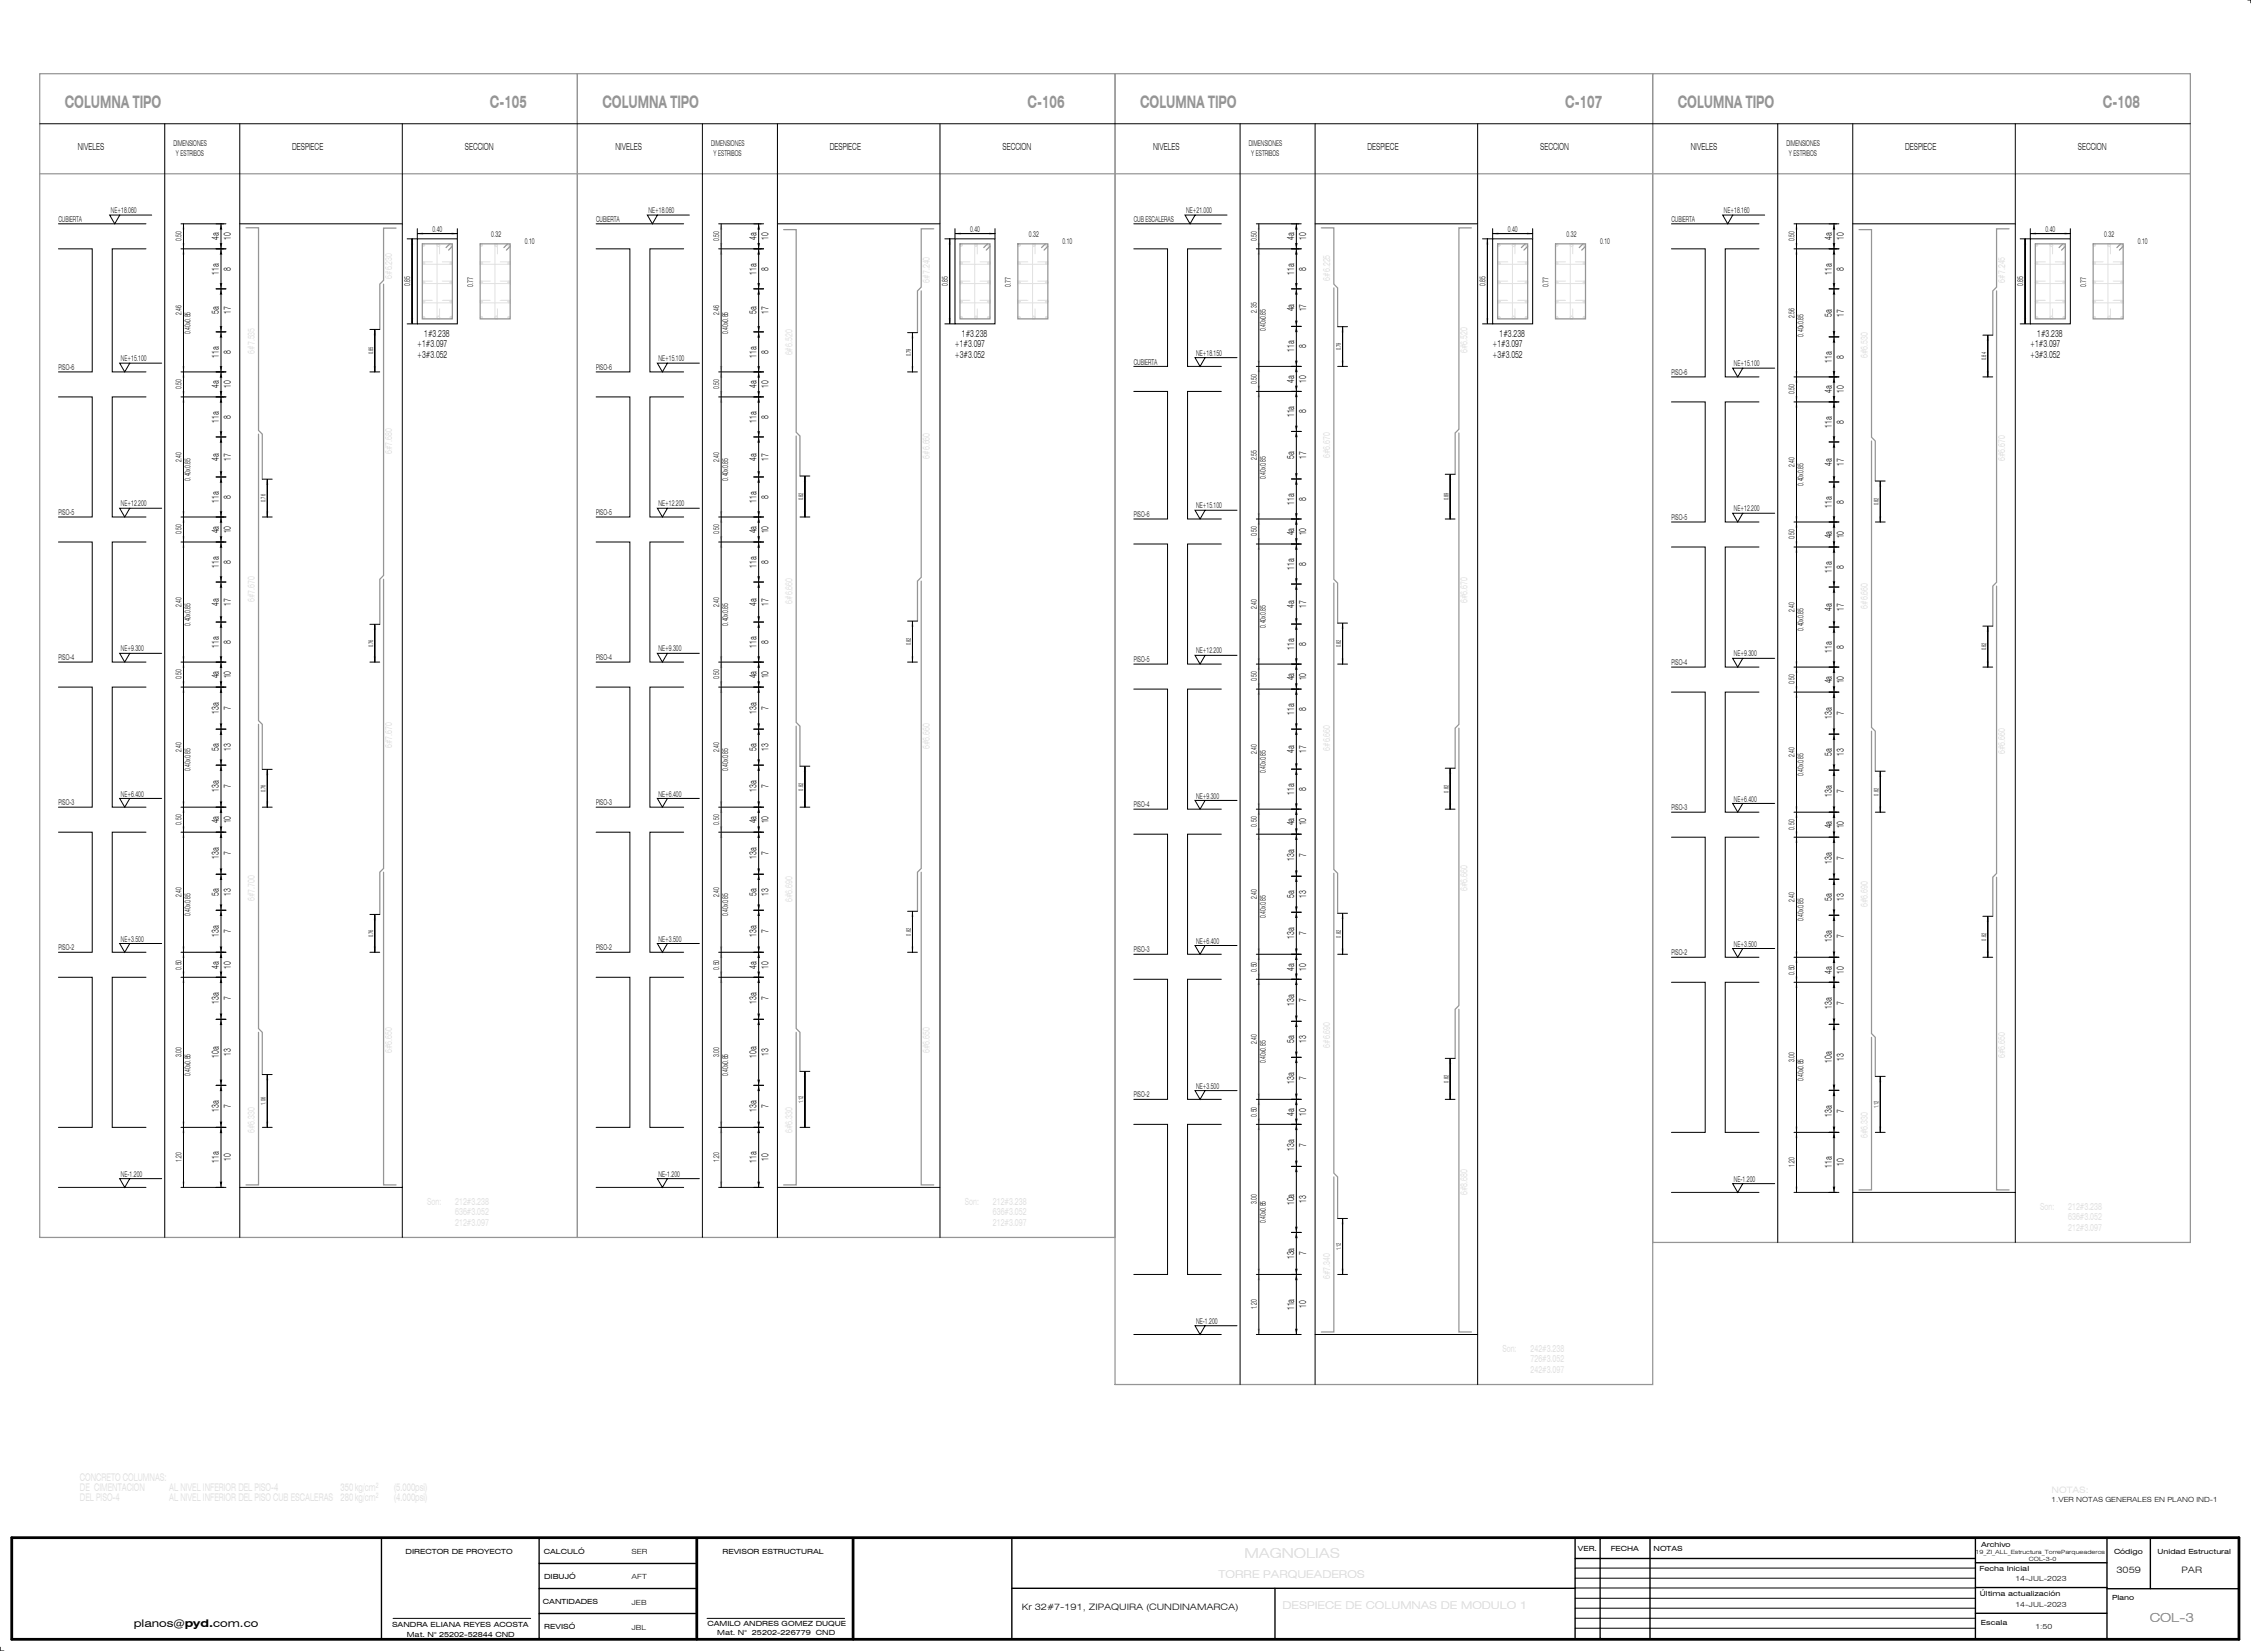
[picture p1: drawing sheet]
<svg xmlns="http://www.w3.org/2000/svg" width="900mm" height="660mm" viewBox="0 0 900 660" stroke-linecap="round" stroke-linejoin="round" font-family="sans-serif">
<defs><g id="words">
<g font-size="6.9" fill="#959595">
<text x="25.9" y="43.3">COLUMNA TIPO</text>
<text x="195.9" y="43.3">C-105</text>
<text x="240.9" y="43.3">COLUMNA TIPO</text>
<text x="410.9" y="43.3">C-106</text>
<text x="455.9" y="43.3">COLUMNA TIPO</text>
<text x="625.9" y="43.3">C-107</text>
<text x="670.9" y="43.3">COLUMNA TIPO</text>
<text x="840.8" y="43.3">C-108</text>
</g>
<text font-size="4.9" fill="#959595" x="859.6" y="648.5">COL-3</text>
<text font-size="4.2" x="53.5" y="650.6">planos@pyd.com.co</text>
<g font-size="3.9">
<text x="31.1" y="60.1">NIVELES</text>
<text x="116.9" y="60.1">DESPIECE</text>
<text x="185.9" y="60.1">SECCION</text>
<text x="246.1" y="60.1">NIVELES</text>
<text x="331.9" y="60.1">DESPIECE</text>
<text x="400.9" y="60.1">SECCION</text>
<text x="461.1" y="60.1">NIVELES</text>
<text x="546.9" y="60.1">DESPIECE</text>
<text x="615.9" y="60.1">SECCION</text>
<text x="676.1" y="60.1">NIVELES</text>
<text x="761.8" y="60.1">DESPIECE</text>
<text x="830.8" y="60.1">SECCION</text>
<text x="87.5" y="96" transform="rotate(-90 87.5 96)">4a</text>
<text x="92.3" y="96" transform="rotate(-90 92.3 96)">10</text>
<text x="302.5" y="96" transform="rotate(-90 302.5 96)">4a</text>
<text x="307.3" y="96" transform="rotate(-90 307.3 96)">10</text>
<text x="517.4" y="96" transform="rotate(-90 517.4 96)">4a</text>
<text x="522.3" y="96" transform="rotate(-90 522.3 96)">10</text>
<text x="732.4" y="96" transform="rotate(-90 732.4 96)">4a</text>
<text x="737.2" y="96" transform="rotate(-90 737.2 96)">10</text>
<text x="87.5" y="109.7" transform="rotate(-90 87.5 109.7)">11a</text>
<text x="92.3" y="108.2" transform="rotate(-90 92.3 108.2)">8</text>
<text x="302.5" y="109.7" transform="rotate(-90 302.5 109.7)">11a</text>
<text x="307.3" y="108.2" transform="rotate(-90 307.3 108.2)">8</text>
<text x="517.4" y="109.7" transform="rotate(-90 517.4 109.7)">11a</text>
<text x="522.3" y="108.2" transform="rotate(-90 522.3 108.2)">8</text>
<text x="732.4" y="109.7" transform="rotate(-90 732.4 109.7)">11a</text>
<text x="737.2" y="108.2" transform="rotate(-90 737.2 108.2)">8</text>
<text x="87.5" y="125.6" transform="rotate(-90 87.5 125.6)">5a</text>
<text x="92.3" y="125.6" transform="rotate(-90 92.3 125.6)">17</text>
<text x="302.5" y="125.6" transform="rotate(-90 302.5 125.6)">5a</text>
<text x="307.3" y="125.6" transform="rotate(-90 307.3 125.6)">17</text>
<text x="517.4" y="124.5" transform="rotate(-90 517.4 124.5)">4a</text>
<text x="522.3" y="124.5" transform="rotate(-90 522.3 124.5)">17</text>
<text x="732.4" y="126.6" transform="rotate(-90 732.4 126.6)">5a</text>
<text x="737.2" y="126.6" transform="rotate(-90 737.2 126.6)">17</text>
<text x="169.7" y="134.7">1#3.238</text>
<text x="384.7" y="134.7">1#3.238</text>
<text x="599.7" y="134.7">1#3.238</text>
<text x="814.6" y="134.7">1#3.238</text>
<text x="87.5" y="142.9" transform="rotate(-90 87.5 142.9)">11a</text>
<text x="92.3" y="141.4" transform="rotate(-90 92.3 141.4)">8</text>
<text x="166.9" y="138.9">+1#3.097</text>
<text x="166.9" y="143.1">+3#3.052</text>
<text x="302.5" y="142.9" transform="rotate(-90 302.5 142.9)">11a</text>
<text x="307.3" y="141.4" transform="rotate(-90 307.3 141.4)">8</text>
<text x="381.9" y="138.9">+1#3.097</text>
<text x="381.9" y="143.1">+3#3.052</text>
<text x="517.4" y="140.7" transform="rotate(-90 517.4 140.7)">11a</text>
<text x="522.3" y="139.2" transform="rotate(-90 522.3 139.2)">8</text>
<text x="596.9" y="138.9">+1#3.097</text>
<text x="596.9" y="143.1">+3#3.052</text>
<text x="737.2" y="143.4" transform="rotate(-90 737.2 143.4)">8</text>
<text x="811.8" y="138.9">+1#3.097</text>
<text x="811.8" y="143.1">+3#3.052</text>
<text x="732.4" y="144.9" transform="rotate(-90 732.4 144.9)">11a</text>
<text x="87.5" y="155.2" transform="rotate(-90 87.5 155.2)">4a</text>
<text x="92.3" y="155.2" transform="rotate(-90 92.3 155.2)">10</text>
<text x="302.5" y="155.2" transform="rotate(-90 302.5 155.2)">4a</text>
<text x="307.3" y="155.2" transform="rotate(-90 307.3 155.2)">10</text>
<text x="517.4" y="153" transform="rotate(-90 517.4 153)">4a</text>
<text x="522.3" y="153" transform="rotate(-90 522.3 153)">10</text>
<text x="732.4" y="157.2" transform="rotate(-90 732.4 157.2)">4a</text>
<text x="737.2" y="157.2" transform="rotate(-90 737.2 157.2)">10</text>
<text x="92.3" y="167.4" transform="rotate(-90 92.3 167.4)">8</text>
<text x="307.3" y="167.4" transform="rotate(-90 307.3 167.4)">8</text>
<text x="517.4" y="166.7" transform="rotate(-90 517.4 166.7)">11a</text>
<text x="522.3" y="165.2" transform="rotate(-90 522.3 165.2)">8</text>
<text x="87.5" y="168.9" transform="rotate(-90 87.5 168.9)">11a</text>
<text x="302.5" y="168.9" transform="rotate(-90 302.5 168.9)">11a</text>
<text x="732.4" y="170.9" transform="rotate(-90 732.4 170.9)">11a</text>
<text x="737.2" y="169.4" transform="rotate(-90 737.2 169.4)">8</text>
<text x="87.5" y="184.2" transform="rotate(-90 87.5 184.2)">4a</text>
<text x="92.3" y="184.2" transform="rotate(-90 92.3 184.2)">17</text>
<text x="302.5" y="184.2" transform="rotate(-90 302.5 184.2)">4a</text>
<text x="307.3" y="184.2" transform="rotate(-90 307.3 184.2)">17</text>
<text x="517.4" y="183.5" transform="rotate(-90 517.4 183.5)">5a</text>
<text x="522.3" y="183.5" transform="rotate(-90 522.3 183.5)">17</text>
<text x="732.4" y="186.2" transform="rotate(-90 732.4 186.2)">4a</text>
<text x="737.2" y="186.2" transform="rotate(-90 737.2 186.2)">17</text>
<text x="87.5" y="200.9" transform="rotate(-90 87.5 200.9)">11a</text>
<text x="92.3" y="199.4" transform="rotate(-90 92.3 199.4)">8</text>
<text x="302.5" y="200.9" transform="rotate(-90 302.5 200.9)">11a</text>
<text x="307.3" y="199.4" transform="rotate(-90 307.3 199.4)">8</text>
<text x="517.4" y="201.7" transform="rotate(-90 517.4 201.7)">11a</text>
<text x="522.3" y="200.2" transform="rotate(-90 522.3 200.2)">8</text>
<text x="732.4" y="202.9" transform="rotate(-90 732.4 202.9)">11a</text>
<text x="737.2" y="201.4" transform="rotate(-90 737.2 201.4)">8</text>
<text x="87.5" y="213.2" transform="rotate(-90 87.5 213.2)">4a</text>
<text x="92.3" y="213.2" transform="rotate(-90 92.3 213.2)">10</text>
<text x="302.5" y="213.2" transform="rotate(-90 302.5 213.2)">4a</text>
<text x="307.3" y="213.2" transform="rotate(-90 307.3 213.2)">10</text>
<text x="517.4" y="214" transform="rotate(-90 517.4 214)">4a</text>
<text x="522.3" y="214" transform="rotate(-90 522.3 214)">10</text>
<text x="732.4" y="215.2" transform="rotate(-90 732.4 215.2)">4a</text>
<text x="737.2" y="215.2" transform="rotate(-90 737.2 215.2)">10</text>
<text x="87.5" y="226.9" transform="rotate(-90 87.5 226.9)">11a</text>
<text x="92.3" y="225.4" transform="rotate(-90 92.3 225.4)">8</text>
<text x="302.5" y="226.9" transform="rotate(-90 302.5 226.9)">11a</text>
<text x="307.3" y="225.4" transform="rotate(-90 307.3 225.4)">8</text>
<text x="517.4" y="227.7" transform="rotate(-90 517.4 227.7)">11a</text>
<text x="522.3" y="226.2" transform="rotate(-90 522.3 226.2)">8</text>
<text x="737.2" y="227.4" transform="rotate(-90 737.2 227.4)">8</text>
<text x="732.4" y="228.9" transform="rotate(-90 732.4 228.9)">11a</text>
<text x="87.5" y="242.2" transform="rotate(-90 87.5 242.2)">4a</text>
<text x="92.3" y="242.2" transform="rotate(-90 92.3 242.2)">17</text>
<text x="302.5" y="242.2" transform="rotate(-90 302.5 242.2)">4a</text>
<text x="307.3" y="242.2" transform="rotate(-90 307.3 242.2)">17</text>
<text x="517.4" y="243" transform="rotate(-90 517.4 243)">4a</text>
<text x="522.3" y="243" transform="rotate(-90 522.3 243)">17</text>
<text x="732.4" y="244.2" transform="rotate(-90 732.4 244.2)">4a</text>
<text x="737.2" y="244.2" transform="rotate(-90 737.2 244.2)">17</text>
<text x="92.3" y="257.4" transform="rotate(-90 92.3 257.4)">8</text>
<text x="307.3" y="257.4" transform="rotate(-90 307.3 257.4)">8</text>
<text x="87.5" y="258.9" transform="rotate(-90 87.5 258.9)">11a</text>
<text x="302.5" y="258.9" transform="rotate(-90 302.5 258.9)">11a</text>
<text x="517.4" y="259.7" transform="rotate(-90 517.4 259.7)">11a</text>
<text x="522.3" y="258.2" transform="rotate(-90 522.3 258.2)">8</text>
<text x="732.4" y="260.9" transform="rotate(-90 732.4 260.9)">11a</text>
<text x="737.2" y="259.4" transform="rotate(-90 737.2 259.4)">8</text>
<text x="87.5" y="271.2" transform="rotate(-90 87.5 271.2)">4a</text>
<text x="92.3" y="271.2" transform="rotate(-90 92.3 271.2)">10</text>
<text x="302.5" y="271.2" transform="rotate(-90 302.5 271.2)">4a</text>
<text x="307.3" y="271.2" transform="rotate(-90 307.3 271.2)">10</text>
<text x="517.4" y="272" transform="rotate(-90 517.4 272)">4a</text>
<text x="522.3" y="272" transform="rotate(-90 522.3 272)">10</text>
<text x="732.4" y="273.2" transform="rotate(-90 732.4 273.2)">4a</text>
<text x="737.2" y="273.2" transform="rotate(-90 737.2 273.2)">10</text>
<text x="87.5" y="285.3" transform="rotate(-90 87.5 285.3)">13a</text>
<text x="92.3" y="283.8" transform="rotate(-90 92.3 283.8)">7</text>
<text x="302.5" y="285.3" transform="rotate(-90 302.5 285.3)">13a</text>
<text x="307.3" y="283.8" transform="rotate(-90 307.3 283.8)">7</text>
<text x="517.4" y="285.7" transform="rotate(-90 517.4 285.7)">11a</text>
<text x="522.3" y="284.2" transform="rotate(-90 522.3 284.2)">8</text>
<text x="732.4" y="287.3" transform="rotate(-90 732.4 287.3)">13a</text>
<text x="737.2" y="285.8" transform="rotate(-90 737.2 285.8)">7</text>
<text x="87.5" y="300.2" transform="rotate(-90 87.5 300.2)">5a</text>
<text x="92.3" y="300.2" transform="rotate(-90 92.3 300.2)">13</text>
<text x="302.5" y="300.2" transform="rotate(-90 302.5 300.2)">5a</text>
<text x="307.3" y="300.2" transform="rotate(-90 307.3 300.2)">13</text>
<text x="517.4" y="301" transform="rotate(-90 517.4 301)">4a</text>
<text x="522.3" y="301" transform="rotate(-90 522.3 301)">17</text>
<text x="732.4" y="302.2" transform="rotate(-90 732.4 302.2)">5a</text>
<text x="737.2" y="302.2" transform="rotate(-90 737.2 302.2)">13</text>
<text x="87.5" y="316.5" transform="rotate(-90 87.5 316.5)">13a</text>
<text x="92.3" y="315" transform="rotate(-90 92.3 315)">7</text>
<text x="302.5" y="316.5" transform="rotate(-90 302.5 316.5)">13a</text>
<text x="307.3" y="315" transform="rotate(-90 307.3 315)">7</text>
<text x="517.4" y="317.7" transform="rotate(-90 517.4 317.7)">11a</text>
<text x="522.3" y="316.2" transform="rotate(-90 522.3 316.2)">8</text>
<text x="737.2" y="317" transform="rotate(-90 737.2 317)">7</text>
<text x="732.4" y="318.5" transform="rotate(-90 732.4 318.5)">13a</text>
<text x="87.5" y="329.2" transform="rotate(-90 87.5 329.2)">4a</text>
<text x="92.3" y="329.2" transform="rotate(-90 92.3 329.2)">10</text>
<text x="302.5" y="329.2" transform="rotate(-90 302.5 329.2)">4a</text>
<text x="307.3" y="329.2" transform="rotate(-90 307.3 329.2)">10</text>
<text x="517.4" y="330" transform="rotate(-90 517.4 330)">4a</text>
<text x="522.3" y="330" transform="rotate(-90 522.3 330)">10</text>
<text x="732.4" y="331.2" transform="rotate(-90 732.4 331.2)">4a</text>
<text x="737.2" y="331.2" transform="rotate(-90 737.2 331.2)">10</text>
<text x="92.3" y="341.8" transform="rotate(-90 92.3 341.8)">7</text>
<text x="307.3" y="341.8" transform="rotate(-90 307.3 341.8)">7</text>
<text x="87.5" y="343.3" transform="rotate(-90 87.5 343.3)">13a</text>
<text x="302.5" y="343.3" transform="rotate(-90 302.5 343.3)">13a</text>
<text x="517.4" y="344.1" transform="rotate(-90 517.4 344.1)">13a</text>
<text x="522.3" y="342.6" transform="rotate(-90 522.3 342.6)">7</text>
<text x="732.4" y="345.3" transform="rotate(-90 732.4 345.3)">13a</text>
<text x="737.2" y="343.8" transform="rotate(-90 737.2 343.8)">7</text>
<text x="87.5" y="358.2" transform="rotate(-90 87.5 358.2)">5a</text>
<text x="92.3" y="358.2" transform="rotate(-90 92.3 358.2)">13</text>
<text x="302.5" y="358.2" transform="rotate(-90 302.5 358.2)">5a</text>
<text x="307.3" y="358.2" transform="rotate(-90 307.3 358.2)">13</text>
<text x="517.4" y="359" transform="rotate(-90 517.4 359)">5a</text>
<text x="522.3" y="359" transform="rotate(-90 522.3 359)">13</text>
<text x="732.4" y="360.2" transform="rotate(-90 732.4 360.2)">5a</text>
<text x="737.2" y="360.2" transform="rotate(-90 737.2 360.2)">13</text>
<text x="87.5" y="374.5" transform="rotate(-90 87.5 374.5)">13a</text>
<text x="92.3" y="373" transform="rotate(-90 92.3 373)">7</text>
<text x="302.5" y="374.5" transform="rotate(-90 302.5 374.5)">13a</text>
<text x="307.3" y="373" transform="rotate(-90 307.3 373)">7</text>
<text x="517.4" y="375.3" transform="rotate(-90 517.4 375.3)">13a</text>
<text x="522.3" y="373.8" transform="rotate(-90 522.3 373.8)">7</text>
<text x="732.4" y="376.5" transform="rotate(-90 732.4 376.5)">13a</text>
<text x="737.2" y="375" transform="rotate(-90 737.2 375)">7</text>
<text x="87.5" y="387.2" transform="rotate(-90 87.5 387.2)">4a</text>
<text x="92.3" y="387.2" transform="rotate(-90 92.3 387.2)">10</text>
<text x="302.5" y="387.2" transform="rotate(-90 302.5 387.2)">4a</text>
<text x="307.3" y="387.2" transform="rotate(-90 307.3 387.2)">10</text>
<text x="517.4" y="388" transform="rotate(-90 517.4 388)">4a</text>
<text x="522.3" y="388" transform="rotate(-90 522.3 388)">10</text>
<text x="732.4" y="389.2" transform="rotate(-90 732.4 389.2)">4a</text>
<text x="737.2" y="389.2" transform="rotate(-90 737.2 389.2)">10</text>
<text x="87.5" y="401.3" transform="rotate(-90 87.5 401.3)">13a</text>
<text x="92.3" y="399.8" transform="rotate(-90 92.3 399.8)">7</text>
<text x="302.5" y="401.3" transform="rotate(-90 302.5 401.3)">13a</text>
<text x="307.3" y="399.8" transform="rotate(-90 307.3 399.8)">7</text>
<text x="522.3" y="400.6" transform="rotate(-90 522.3 400.6)">7</text>
<text x="737.2" y="401.8" transform="rotate(-90 737.2 401.8)">7</text>
<text x="517.4" y="402.1" transform="rotate(-90 517.4 402.1)">13a</text>
<text x="732.4" y="403.3" transform="rotate(-90 732.4 403.3)">13a</text>
<text x="517.4" y="417" transform="rotate(-90 517.4 417)">5a</text>
<text x="522.3" y="417" transform="rotate(-90 522.3 417)">13</text>
<text x="87.5" y="422.9" transform="rotate(-90 87.5 422.9)">10a</text>
<text x="92.3" y="422.2" transform="rotate(-90 92.3 422.2)">13</text>
<text x="302.5" y="422.9" transform="rotate(-90 302.5 422.9)">10a</text>
<text x="307.3" y="422.2" transform="rotate(-90 307.3 422.2)">13</text>
<text x="732.4" y="424.9" transform="rotate(-90 732.4 424.9)">10a</text>
<text x="737.2" y="424.2" transform="rotate(-90 737.2 424.2)">13</text>
<text x="522.3" y="431.8" transform="rotate(-90 522.3 431.8)">7</text>
<text x="517.4" y="433.3" transform="rotate(-90 517.4 433.3)">13a</text>
<text x="92.3" y="443" transform="rotate(-90 92.3 443)">7</text>
<text x="307.3" y="443" transform="rotate(-90 307.3 443)">7</text>
<text x="87.5" y="444.5" transform="rotate(-90 87.5 444.5)">13a</text>
<text x="302.5" y="444.5" transform="rotate(-90 302.5 444.5)">13a</text>
<text x="517.4" y="446" transform="rotate(-90 517.4 446)">4a</text>
<text x="522.3" y="446" transform="rotate(-90 522.3 446)">10</text>
<text x="732.4" y="446.5" transform="rotate(-90 732.4 446.5)">13a</text>
<text x="737.2" y="445" transform="rotate(-90 737.2 445)">7</text>
<text x="517.4" y="460.1" transform="rotate(-90 517.4 460.1)">13a</text>
<text x="522.3" y="458.6" transform="rotate(-90 522.3 458.6)">7</text>
<text x="87.5" y="464.9" transform="rotate(-90 87.5 464.9)">11a</text>
<text x="92.3" y="464.2" transform="rotate(-90 92.3 464.2)">10</text>
<text x="302.5" y="464.9" transform="rotate(-90 302.5 464.9)">11a</text>
<text x="307.3" y="464.2" transform="rotate(-90 307.3 464.2)">10</text>
<text x="732.4" y="466.9" transform="rotate(-90 732.4 466.9)">11a</text>
<text x="737.2" y="466.2" transform="rotate(-90 737.2 466.2)">10</text>
<text x="517.4" y="481.7" transform="rotate(-90 517.4 481.7)">10a</text>
<text x="522.3" y="481" transform="rotate(-90 522.3 481)">13</text>
<text x="517.4" y="503.3" transform="rotate(-90 517.4 503.3)">13a</text>
<text x="522.3" y="501.8" transform="rotate(-90 522.3 501.8)">7</text>
<text x="517.4" y="523.7" transform="rotate(-90 517.4 523.7)">11a</text>
<text x="522.3" y="523" transform="rotate(-90 522.3 523)">10</text>
</g>
<g font-size="3.9" fill="#e1e1e1">
<text x="156.8" y="111.4" transform="rotate(-90 156.8 111.4)">6#6.230</text>
<text x="371.8" y="112.9" transform="rotate(-90 371.8 112.9)">6#7.240</text>
<text x="801.7" y="112.9" transform="rotate(-90 801.7 112.9)">6#7.245</text>
<text x="586.7" y="141.1" transform="rotate(-90 586.7 141.1)">6#6.520</text>
<text x="156.8" y="181.6" transform="rotate(-90 156.8 181.6)">6#7.680</text>
<text x="371.8" y="183.3" transform="rotate(-90 371.8 183.3)">6#6.660</text>
<text x="801.7" y="184.3" transform="rotate(-90 801.7 184.3)">6#6.670</text>
<text x="586.7" y="241.1" transform="rotate(-90 586.7 241.1)">6#6.670</text>
<text x="156.8" y="299.2" transform="rotate(-90 156.8 299.2)">6#7.670</text>
<text x="371.8" y="299.5" transform="rotate(-90 371.8 299.5)">6#6.660</text>
<text x="801.7" y="301.5" transform="rotate(-90 801.7 301.5)">6#6.660</text>
<text x="586.7" y="356.3" transform="rotate(-90 586.7 356.3)">6#6.660</text>
<text x="156.8" y="421" transform="rotate(-90 156.8 421)">6#6.650</text>
<text x="371.8" y="421" transform="rotate(-90 371.8 421)">6#6.650</text>
<text x="801.7" y="423" transform="rotate(-90 801.7 423)">6#6.650</text>
<text x="586.7" y="477.8" transform="rotate(-90 586.7 477.8)">6#8.680</text>
</g>
<g font-size="3.5">
<text x="846.3" y="629">3059</text>
<text x="872.3" y="629">PAR</text>
<text x="408.6" y="643.4">Kr 32#7-191, ZIPAQUIRA (CUNDINAMARCA)</text>
</g>
<g font-size="3.2">
<text x="69.3" y="58.2">DIMENSIONES</text>
<text x="284.3" y="58.2">DIMENSIONES</text>
<text x="499.3" y="58.2">DIMENSIONES</text>
<text x="714.3" y="58.2">DIMENSIONES</text>
<text x="70.4" y="62.3">Y ESTRIBOS</text>
<text x="285.4" y="62.3">Y ESTRIBOS</text>
<text x="500.4" y="62.3">Y ESTRIBOS</text>
<text x="715.4" y="62.3">Y ESTRIBOS</text>
<text x="23.4" y="88.7">CUBIERTA</text>
<text x="44.4" y="85.2">NE+18.060</text>
<text x="238.4" y="88.7">CUBIERTA</text>
<text x="259.3" y="85.2">NE+18.060</text>
<text x="453.4" y="88.7">CUB ESCALERAS</text>
<text x="474.3" y="85.2">NE+21.000</text>
<text x="668.4" y="88.7">CUBIERTA</text>
<text x="689.3" y="85.2">NE+18.160</text>
<text x="172.9" y="92.6">0.40</text>
<text x="196.4" y="94.6">0.32</text>
<text x="387.9" y="92.6">0.40</text>
<text x="411.4" y="94.6">0.32</text>
<text x="602.9" y="92.6">0.40</text>
<text x="626.4" y="94.6">0.32</text>
<text x="817.9" y="92.6">0.40</text>
<text x="841.4" y="94.6">0.32</text>
<text x="72.6" y="96.4" transform="rotate(-90 72.6 96.4)">0.50</text>
<text x="209.8" y="97.4">0.10</text>
<text x="287.6" y="96.4" transform="rotate(-90 287.6 96.4)">0.50</text>
<text x="424.8" y="97.4">0.10</text>
<text x="502.6" y="96.4" transform="rotate(-90 502.6 96.4)">0.50</text>
<text x="639.8" y="97.4">0.10</text>
<text x="717.6" y="96.4" transform="rotate(-90 717.6 96.4)">0.50</text>
<text x="854.8" y="97.4">0.10</text>
<text x="164" y="114.4" transform="rotate(-90 164 114.4)">0.85</text>
<text x="189.2" y="114.8" transform="rotate(-90 189.2 114.8)">0.77</text>
<text x="379" y="114.4" transform="rotate(-90 379 114.4)">0.85</text>
<text x="404.1" y="114.8" transform="rotate(-90 404.1 114.8)">0.77</text>
<text x="594" y="114.4" transform="rotate(-90 594 114.4)">0.85</text>
<text x="619.1" y="114.8" transform="rotate(-90 619.1 114.8)">0.77</text>
<text x="809" y="114.4" transform="rotate(-90 809 114.4)">0.85</text>
<text x="834.1" y="114.8" transform="rotate(-90 834.1 114.8)">0.77</text>
<text x="502.6" y="124.9" transform="rotate(-90 502.6 124.9)">2.35</text>
<text x="72.6" y="126" transform="rotate(-90 72.6 126)">2.46</text>
<text x="287.6" y="126" transform="rotate(-90 287.6 126)">2.46</text>
<text x="717.6" y="127" transform="rotate(-90 717.6 127)">2.56</text>
<text x="76.2" y="133.5" transform="rotate(-90 76.2 133.5)">0.40x0.85</text>
<text x="291.2" y="133.5" transform="rotate(-90 291.2 133.5)">0.40x0.85</text>
<text x="506.2" y="132.4" transform="rotate(-90 506.2 132.4)">0.40x0.85</text>
<text x="721.2" y="134.5" transform="rotate(-90 721.2 134.5)">0.40x0.85</text>
<text x="478.3" y="142.2">NE+18.150</text>
<text x="23.4" y="147.9">PISO-6</text>
<text x="48.4" y="144.4">NE+15.100</text>
<text x="238.4" y="147.9">PISO-6</text>
<text x="263.3" y="144.4">NE+15.100</text>
<text x="453.4" y="145.7">CUBIERTA</text>
<text x="668.4" y="149.9">PISO-6</text>
<text x="693.3" y="146.4">NE+15.100</text>
<text x="72.6" y="155.6" transform="rotate(-90 72.6 155.6)">0.50</text>
<text x="287.6" y="155.6" transform="rotate(-90 287.6 155.6)">0.50</text>
<text x="502.6" y="153.4" transform="rotate(-90 502.6 153.4)">0.50</text>
<text x="717.6" y="157.6" transform="rotate(-90 717.6 157.6)">0.50</text>
<text x="72.6" y="184.6" transform="rotate(-90 72.6 184.6)">2.40</text>
<text x="287.6" y="184.6" transform="rotate(-90 287.6 184.6)">2.40</text>
<text x="502.6" y="183.9" transform="rotate(-90 502.6 183.9)">2.55</text>
<text x="506.2" y="191.4" transform="rotate(-90 506.2 191.4)">0.40x0.85</text>
<text x="717.6" y="186.6" transform="rotate(-90 717.6 186.6)">2.40</text>
<text x="76.2" y="192.1" transform="rotate(-90 76.2 192.1)">0.40x0.85</text>
<text x="291.2" y="192.1" transform="rotate(-90 291.2 192.1)">0.40x0.85</text>
<text x="721.2" y="194.1" transform="rotate(-90 721.2 194.1)">0.40x0.85</text>
<text x="48.4" y="202.4">NE+12.200</text>
<text x="263.3" y="202.4">NE+12.200</text>
<text x="478.3" y="203.2">NE+15.100</text>
<text x="23.4" y="205.9">PISO-5</text>
<text x="238.4" y="205.9">PISO-5</text>
<text x="453.4" y="206.7">PISO-6</text>
<text x="668.4" y="207.9">PISO-5</text>
<text x="693.3" y="204.4">NE+12.200</text>
<text x="72.6" y="213.6" transform="rotate(-90 72.6 213.6)">0.50</text>
<text x="287.6" y="213.6" transform="rotate(-90 287.6 213.6)">0.50</text>
<text x="502.6" y="214.4" transform="rotate(-90 502.6 214.4)">0.50</text>
<text x="717.6" y="215.6" transform="rotate(-90 717.6 215.6)">0.50</text>
<text x="72.6" y="242.6" transform="rotate(-90 72.6 242.6)">2.40</text>
<text x="287.6" y="242.6" transform="rotate(-90 287.6 242.6)">2.40</text>
<text x="502.6" y="243.4" transform="rotate(-90 502.6 243.4)">2.40</text>
<text x="717.6" y="244.6" transform="rotate(-90 717.6 244.6)">2.40</text>
<text x="76.2" y="250.1" transform="rotate(-90 76.2 250.1)">0.40x0.85</text>
<text x="291.2" y="250.1" transform="rotate(-90 291.2 250.1)">0.40x0.85</text>
<text x="506.2" y="250.9" transform="rotate(-90 506.2 250.9)">0.40x0.85</text>
<text x="721.2" y="252.1" transform="rotate(-90 721.2 252.1)">0.40x0.85</text>
<text x="23.4" y="263.9">PISO-4</text>
<text x="48.4" y="260.4">NE+9.300</text>
<text x="238.4" y="263.9">PISO-4</text>
<text x="263.3" y="260.4">NE+9.300</text>
<text x="478.3" y="261.2">NE+12.200</text>
<text x="693.3" y="262.4">NE+9.300</text>
<text x="453.4" y="264.7">PISO-5</text>
<text x="668.4" y="265.9">PISO-4</text>
<text x="72.6" y="271.6" transform="rotate(-90 72.6 271.6)">0.50</text>
<text x="287.6" y="271.6" transform="rotate(-90 287.6 271.6)">0.50</text>
<text x="502.6" y="272.4" transform="rotate(-90 502.6 272.4)">0.50</text>
<text x="717.6" y="273.6" transform="rotate(-90 717.6 273.6)">0.50</text>
<text x="72.6" y="300.6" transform="rotate(-90 72.6 300.6)">2.40</text>
<text x="287.6" y="300.6" transform="rotate(-90 287.6 300.6)">2.40</text>
<text x="502.6" y="301.4" transform="rotate(-90 502.6 301.4)">2.40</text>
<text x="717.6" y="302.6" transform="rotate(-90 717.6 302.6)">2.40</text>
<text x="76.2" y="308.1" transform="rotate(-90 76.2 308.1)">0.40x0.85</text>
<text x="291.2" y="308.1" transform="rotate(-90 291.2 308.1)">0.40x0.85</text>
<text x="506.2" y="308.9" transform="rotate(-90 506.2 308.9)">0.40x0.85</text>
<text x="721.2" y="310.1" transform="rotate(-90 721.2 310.1)">0.40x0.85</text>
<text x="23.4" y="321.9">PISO-3</text>
<text x="48.4" y="318.4">NE+6.400</text>
<text x="238.4" y="321.9">PISO-3</text>
<text x="263.3" y="318.4">NE+6.400</text>
<text x="453.4" y="322.7">PISO-4</text>
<text x="478.3" y="319.2">NE+9.300</text>
<text x="668.4" y="323.9">PISO-3</text>
<text x="693.3" y="320.4">NE+6.400</text>
<text x="72.6" y="329.6" transform="rotate(-90 72.6 329.6)">0.50</text>
<text x="287.6" y="329.6" transform="rotate(-90 287.6 329.6)">0.50</text>
<text x="502.6" y="330.4" transform="rotate(-90 502.6 330.4)">0.50</text>
<text x="717.6" y="331.6" transform="rotate(-90 717.6 331.6)">0.50</text>
<text x="72.6" y="358.6" transform="rotate(-90 72.6 358.6)">2.40</text>
<text x="287.6" y="358.6" transform="rotate(-90 287.6 358.6)">2.40</text>
<text x="502.6" y="359.4" transform="rotate(-90 502.6 359.4)">2.40</text>
<text x="717.6" y="360.6" transform="rotate(-90 717.6 360.6)">2.40</text>
<text x="76.2" y="366.1" transform="rotate(-90 76.2 366.1)">0.40x0.85</text>
<text x="291.2" y="366.1" transform="rotate(-90 291.2 366.1)">0.40x0.85</text>
<text x="506.2" y="366.9" transform="rotate(-90 506.2 366.9)">0.40x0.85</text>
<text x="721.2" y="368.1" transform="rotate(-90 721.2 368.1)">0.40x0.85</text>
<text x="48.4" y="376.4">NE+3.500</text>
<text x="263.3" y="376.4">NE+3.500</text>
<text x="478.3" y="377.2">NE+6.400</text>
<text x="23.4" y="379.9">PISO-2</text>
<text x="238.4" y="379.9">PISO-2</text>
<text x="453.4" y="380.7">PISO-3</text>
<text x="668.4" y="381.9">PISO-2</text>
<text x="693.3" y="378.4">NE+3.500</text>
<text x="72.6" y="387.6" transform="rotate(-90 72.6 387.6)">0.50</text>
<text x="287.6" y="387.6" transform="rotate(-90 287.6 387.6)">0.50</text>
<text x="502.6" y="388.4" transform="rotate(-90 502.6 388.4)">0.50</text>
<text x="717.6" y="389.6" transform="rotate(-90 717.6 389.6)">0.50</text>
<text x="502.6" y="417.4" transform="rotate(-90 502.6 417.4)">2.40</text>
<text x="72.6" y="422.6" transform="rotate(-90 72.6 422.6)">3.00</text>
<text x="287.6" y="422.6" transform="rotate(-90 287.6 422.6)">3.00</text>
<text x="506.2" y="424.9" transform="rotate(-90 506.2 424.9)">0.40x0.85</text>
<text x="717.6" y="424.6" transform="rotate(-90 717.6 424.6)">3.00</text>
<text x="76.2" y="430.1" transform="rotate(-90 76.2 430.1)">0.40x0.85</text>
<text x="291.2" y="430.1" transform="rotate(-90 291.2 430.1)">0.40x0.85</text>
<text x="478.3" y="435.2">NE+3.500</text>
<text x="721.2" y="432.1" transform="rotate(-90 721.2 432.1)">0.40x0.85</text>
<text x="453.4" y="438.7">PISO-2</text>
<text x="502.6" y="446.4" transform="rotate(-90 502.6 446.4)">0.50</text>
<text x="72.6" y="464.6" transform="rotate(-90 72.6 464.6)">1.20</text>
<text x="287.6" y="464.6" transform="rotate(-90 287.6 464.6)">1.20</text>
<text x="717.6" y="466.6" transform="rotate(-90 717.6 466.6)">1.20</text>
<text x="48.4" y="470.4">NE-1.200</text>
<text x="263.3" y="470.4">NE-1.200</text>
<text x="693.3" y="472.4">NE-1.200</text>
<text x="502.6" y="481.4" transform="rotate(-90 502.6 481.4)">3.00</text>
<text x="506.2" y="488.9" transform="rotate(-90 506.2 488.9)">0.40x0.85</text>
<text x="502.6" y="523.4" transform="rotate(-90 502.6 523.4)">1.20</text>
<text x="478.3" y="529.2">NE-1.200</text>
</g>
<g font-size="2.8">
<text x="820.4" y="600.3">1.VER NOTAS GENERALES EN PLANO IND-1</text>
<text x="162.2" y="621.1">DIRECTOR DE PROYECTO</text>
<text x="217.4" y="621.1">CALCULÓ</text>
<text x="252.5" y="621.2">SER</text>
<text x="288.9" y="621.1">REVISOR ESTRUCTURAL</text>
<text x="630.9" y="620">VER.</text>
<text x="644.1" y="620">FECHA</text>
<text x="661.2" y="620">NOTAS</text>
<text x="792.1" y="618.5">Archivo</text>
<text x="845.3" y="621">Código</text>
<text x="862.7" y="621">Unidad Estructural</text>
<text x="791.6" y="627.9">Fecha Inicial</text>
<text x="217.6" y="631">DIBUJÓ</text>
<text x="252.5" y="631.1">AFT</text>
<text x="805.9" y="632">14-JUL-2023</text>
<text x="217.1" y="641">CANTIDADES</text>
<text x="252.5" y="641.5">JEB</text>
<text x="791.7" y="638.1">Última actualización</text>
<text x="844.5" y="639.5">Plano</text>
<text x="805.9" y="642.5">14-JUL-2023</text>
<text x="156.8" y="650.5">SANDRA ELIANA REYES ACOSTA</text>
<text x="217.6" y="651">REVISÓ</text>
<text x="252.5" y="651.4">JBL</text>
<text x="282.9" y="650.1">CAMILO ANDRES GOMEZ DUQUE</text>
<text x="286.8" y="653.6">Mat. N°</text>
<text x="300.7" y="653.6">25202-226779</text>
<text x="326.2" y="653.6">CND</text>
<text x="792.1" y="649.5">Escala</text>
<text x="813.9" y="651.2">1:50</text>
<text x="162.7" y="654.2">Mat. N° 25202-52844 CND</text>
</g>
<g font-size="2.5">
<text x="149.2" y="141.7" transform="rotate(-90 149.2 141.7)">0.85</text>
<text x="364.2" y="142.3" transform="rotate(-90 364.2 142.3)">0.79</text>
<text x="536.2" y="140.1" transform="rotate(-90 536.2 140.1)">0.79</text>
<text x="794.2" y="143.8" transform="rotate(-90 794.2 143.8)">0.84</text>
<text x="106.2" y="200.6" transform="rotate(-90 106.2 200.6)">0.76</text>
<text x="321.2" y="200" transform="rotate(-90 321.2 200)">0.82</text>
<text x="579.2" y="200.1" transform="rotate(-90 579.2 200.1)">0.89</text>
<text x="751.2" y="202" transform="rotate(-90 751.2 202)">0.82</text>
<text x="149.2" y="258.6" transform="rotate(-90 149.2 258.6)">0.76</text>
<text x="364.2" y="258" transform="rotate(-90 364.2 258)">0.82</text>
<text x="536.2" y="258.8" transform="rotate(-90 536.2 258.8)">0.82</text>
<text x="794.2" y="260" transform="rotate(-90 794.2 260)">0.82</text>
<text x="106.2" y="316.6" transform="rotate(-90 106.2 316.6)">0.76</text>
<text x="321.2" y="316" transform="rotate(-90 321.2 316)">0.82</text>
<text x="579.2" y="316.8" transform="rotate(-90 579.2 316.8)">0.82</text>
<text x="751.2" y="318" transform="rotate(-90 751.2 318)">0.82</text>
<text x="149.2" y="374.6" transform="rotate(-90 149.2 374.6)">0.76</text>
<text x="364.2" y="374" transform="rotate(-90 364.2 374)">0.82</text>
<text x="536.2" y="374.8" transform="rotate(-90 536.2 374.8)">0.82</text>
<text x="794.2" y="376" transform="rotate(-90 794.2 376)">0.82</text>
<text x="579.2" y="432.8" transform="rotate(-90 579.2 432.8)">0.82</text>
<text x="106.2" y="441.6" transform="rotate(-90 106.2 441.6)">1.06</text>
<text x="321.2" y="441" transform="rotate(-90 321.2 441)">1.12</text>
<text x="751.2" y="443" transform="rotate(-90 751.2 443)">1.12</text>
<text x="536.2" y="499.8" transform="rotate(-90 536.2 499.8)">1.12</text>
</g>
<g font-size="2.3">
<text x="790" y="621.1">19_ZI_ALL_Estructura_TorreParqueaderos</text>
<text x="810.1" y="623.9">_COL-3-0</text>
</g>
</g></defs>
<g fill="#000">
<path d="M87.9 97.2h1l-.5 2.3zM88.4 89.5l.5 2.3h-1zM302.9 97.2h1l-.5 2.3zM303.4 89.5l.5 2.3h-1zM517.9 97.2h1l-.5 2.3zM518.4 89.5l.5 2.3h-1zM732.9 97.2h1l-.5 2.3zM733.4 89.5l.5 2.3h-1zM87.9 113.2h1l-.5 2.3zM88.4 115.5l.5 2.3h-1zM88.4 99.5l.5 2.3h-1zM302.9 113.2h1l-.5 2.3z"/>
<path d="M303.4 115.5l.5 2.3h-1zM303.4 99.5l.5 2.3h-1zM517.9 113.2h1l-.5 2.3zM518.4 115.5l.5 2.3h-1zM518.4 99.5l.5 2.3h-1zM732.9 113.2h1l-.5 2.3zM733.4 115.5l.5 2.3h-1zM733.4 99.5l.5 2.3h-1zM87.9 130.4h1l-.5 2.3zM88.4 132.7l.5 2.3h-1zM302.9 130.4h1l-.5 2.3zM303.4 132.7l.5 2.3h-1z"/>
<path d="M517.9 128.2h1l-.5 2.3zM518.4 130.5l.5 2.3h-1zM732.9 132.4h1l-.5 2.3zM733.4 134.7l.5 2.3h-1zM87.9 156.4h1l-.5 2.3zM87.9 146.4h1l-.5 2.3zM88.4 148.7l.5 2.3h-1zM302.9 156.4h1l-.5 2.3zM302.9 146.4h1l-.5 2.3zM303.4 148.7l.5 2.3h-1zM517.9 154.2h1l-.5 2.3zM517.9 144.2h1l-.5 2.3z"/>
<path d="M518.4 156.5l.5 2.3h-1zM518.4 146.5l.5 2.3h-1zM732.9 148.4h1l-.5 2.3zM733.4 150.7l.5 2.3h-1zM87.9 172.4h1l-.5 2.3zM88.4 174.7l.5 2.3h-1zM88.4 158.7l.5 2.3h-1zM302.9 172.4h1l-.5 2.3zM303.4 174.7l.5 2.3h-1zM303.4 158.7l.5 2.3h-1zM517.9 170.2h1l-.5 2.3zM518.4 172.5l.5 2.3h-1z"/>
<path d="M732.9 174.4h1l-.5 2.3zM732.9 158.4h1l-.5 2.3zM733.4 176.7l.5 2.3h-1zM733.4 160.7l.5 2.3h-1zM87.9 188.4h1l-.5 2.3zM88.4 190.7l.5 2.3h-1zM302.9 188.4h1l-.5 2.3zM303.4 190.7l.5 2.3h-1zM517.9 189.2h1l-.5 2.3zM518.4 191.5l.5 2.3h-1zM732.9 190.4h1l-.5 2.3zM733.4 192.7l.5 2.3h-1z"/>
<path d="M87.9 214.4h1l-.5 2.3zM87.9 204.4h1l-.5 2.3zM88.4 216.7l.5 2.3h-1zM88.4 206.7l.5 2.3h-1zM302.9 214.4h1l-.5 2.3zM302.9 204.4h1l-.5 2.3zM303.4 216.7l.5 2.3h-1zM303.4 206.7l.5 2.3h-1zM517.9 215.2h1l-.5 2.3zM517.9 205.2h1l-.5 2.3zM518.4 217.5l.5 2.3h-1zM518.4 207.5l.5 2.3h-1z"/>
<path d="M732.9 216.4h1l-.5 2.3zM732.9 206.4h1l-.5 2.3zM733.4 208.7l.5 2.3h-1zM87.9 230.4h1l-.5 2.3zM88.4 232.7l.5 2.3h-1zM302.9 230.4h1l-.5 2.3zM303.4 232.7l.5 2.3h-1zM517.9 231.2h1l-.5 2.3zM518.4 233.5l.5 2.3h-1zM732.9 232.4h1l-.5 2.3zM733.4 234.7l.5 2.3h-1zM733.4 218.7l.5 2.3h-1z"/>
<path d="M87.9 246.4h1l-.5 2.3zM88.4 248.7l.5 2.3h-1zM302.9 246.4h1l-.5 2.3zM303.4 248.7l.5 2.3h-1zM517.9 247.2h1l-.5 2.3zM518.4 249.5l.5 2.3h-1zM732.9 248.4h1l-.5 2.3zM733.4 250.7l.5 2.3h-1zM87.9 272.4h1l-.5 2.3zM87.9 262.4h1l-.5 2.3zM88.4 274.7l.5 2.3h-1zM88.4 264.7l.5 2.3h-1z"/>
<path d="M302.9 272.4h1l-.5 2.3zM302.9 262.4h1l-.5 2.3zM303.4 274.7l.5 2.3h-1zM303.4 264.7l.5 2.3h-1zM517.9 273.2h1l-.5 2.3zM517.9 263.2h1l-.5 2.3zM518.4 275.5l.5 2.3h-1zM518.4 265.5l.5 2.3h-1zM732.9 274.4h1l-.5 2.3zM732.9 264.4h1l-.5 2.3zM733.4 276.7l.5 2.3h-1zM733.4 266.7l.5 2.3h-1z"/>
<path d="M87.9 289.2h1l-.5 2.3zM88.4 291.5l.5 2.3h-1zM302.9 289.2h1l-.5 2.3zM303.4 291.5l.5 2.3h-1zM517.9 289.2h1l-.5 2.3zM518.4 291.5l.5 2.3h-1zM732.9 291.2h1l-.5 2.3zM733.4 293.5l.5 2.3h-1zM87.9 303.6h1l-.5 2.3zM88.4 305.9l.5 2.3h-1zM302.9 303.6h1l-.5 2.3zM303.4 305.9l.5 2.3h-1z"/>
<path d="M517.9 305.2h1l-.5 2.3zM518.4 307.5l.5 2.3h-1zM732.9 305.6h1l-.5 2.3zM733.4 307.9l.5 2.3h-1zM87.9 330.4h1l-.5 2.3zM87.9 320.4h1l-.5 2.3zM88.4 332.7l.5 2.3h-1zM88.4 322.7l.5 2.3h-1zM302.9 330.4h1l-.5 2.3zM302.9 320.4h1l-.5 2.3zM303.4 332.7l.5 2.3h-1zM303.4 322.7l.5 2.3h-1z"/>
<path d="M517.9 331.2h1l-.5 2.3zM517.9 321.2h1l-.5 2.3zM518.4 333.5l.5 2.3h-1zM518.4 323.5l.5 2.3h-1zM732.9 332.4h1l-.5 2.3zM732.9 322.4h1l-.5 2.3zM733.4 334.7l.5 2.3h-1zM733.4 324.7l.5 2.3h-1zM87.9 347.2h1l-.5 2.3zM88.4 349.5l.5 2.3h-1zM302.9 347.2h1l-.5 2.3zM303.4 349.5l.5 2.3h-1z"/>
<path d="M517.9 348h1l-.5 2.3zM518.4 350.3l.5 2.3h-1zM732.9 349.2h1l-.5 2.3zM733.4 351.5l.5 2.3h-1zM87.9 361.6h1l-.5 2.3zM88.4 363.9l.5 2.3h-1zM302.9 361.6h1l-.5 2.3zM303.4 363.9l.5 2.3h-1zM517.9 362.4h1l-.5 2.3zM518.4 364.7l.5 2.3h-1zM732.9 363.6h1l-.5 2.3zM733.4 365.9l.5 2.3h-1z"/>
<path d="M87.9 388.4h1l-.5 2.3zM87.9 378.4h1l-.5 2.3zM88.4 390.7l.5 2.3h-1zM88.4 380.7l.5 2.3h-1zM302.9 388.4h1l-.5 2.3zM302.9 378.4h1l-.5 2.3zM303.4 390.7l.5 2.3h-1zM303.4 380.7l.5 2.3h-1zM517.9 389.2h1l-.5 2.3zM517.9 379.2h1l-.5 2.3zM518.4 391.5l.5 2.3h-1zM518.4 381.5l.5 2.3h-1z"/>
<path d="M732.9 390.4h1l-.5 2.3zM732.9 380.4h1l-.5 2.3zM733.4 392.7l.5 2.3h-1zM733.4 382.7l.5 2.3h-1zM87.9 405.2h1l-.5 2.3zM88.4 407.5l.5 2.3h-1zM302.9 405.2h1l-.5 2.3zM303.4 407.5l.5 2.3h-1zM517.9 406h1l-.5 2.3zM518.4 408.3l.5 2.3h-1zM732.9 407.2h1l-.5 2.3zM733.4 409.5l.5 2.3h-1z"/>
<path d="M87.9 431.6h1l-.5 2.3zM88.4 433.9l.5 2.3h-1zM302.9 431.6h1l-.5 2.3zM303.4 433.9l.5 2.3h-1zM517.9 437.2h1l-.5 2.3zM517.9 420.4h1l-.5 2.3zM518.4 422.7l.5 2.3h-1zM732.9 433.6h1l-.5 2.3zM733.4 435.9l.5 2.3h-1zM87.9 448.4h1l-.5 2.3zM88.4 450.7l.5 2.3h-1zM302.9 448.4h1l-.5 2.3z"/>
<path d="M303.4 450.7l.5 2.3h-1zM517.9 447.2h1l-.5 2.3zM518.4 449.5l.5 2.3h-1zM518.4 439.5l.5 2.3h-1zM732.9 450.4h1l-.5 2.3zM733.4 452.7l.5 2.3h-1zM87.9 472.4h1l-.5 2.3zM302.9 472.4h1l-.5 2.3zM517.9 464h1l-.5 2.3zM518.4 466.3l.5 2.3h-1zM732.9 474.4h1l-.5 2.3zM517.9 490.4h1l-.5 2.3z"/>
<path d="M518.4 492.7l.5 2.3h-1zM517.9 507.2h1l-.5 2.3zM518.4 509.5l.5 2.3h-1zM517.9 531.2h1l-.5 2.3z"/>
</g>
<g fill="#c0c0c0">
<path d="M73.4 450.7l.5 2.3h-1z"/>
<path d="M72.9 472.4h1l-.5 2.3z"/>
<path d="M73.4 390.7l.5 2.3h-1z"/>
<path d="M72.9 448.4h1l-.5 2.3z"/>
<path d="M73.4 380.7l.5 2.3h-1z"/>
<path d="M72.9 388.4h1l-.5 2.3z"/>
<path d="M73.4 332.7l.5 2.3h-1z"/>
<path d="M72.9 378.4h1l-.5 2.3z"/>
<path d="M73.4 322.7l.5 2.3h-1z"/>
<path d="M72.9 330.4h1l-.5 2.3z"/>
<path d="M73.4 274.7l.5 2.3h-1z"/>
<path d="M72.9 320.4h1l-.5 2.3z"/>
<path d="M73.4 264.7l.5 2.3h-1z"/>
<path d="M72.9 272.4h1l-.5 2.3z"/>
<path d="M73.4 216.7l.5 2.3h-1z"/>
<path d="M72.9 262.4h1l-.5 2.3z"/>
<path d="M73.4 206.7l.5 2.3h-1z"/>
<path d="M72.9 214.4h1l-.5 2.3z"/>
<path d="M73.4 158.7l.5 2.3h-1z"/>
<path d="M72.9 204.4h1l-.5 2.3z"/>
<path d="M73.4 148.7l.5 2.3h-1z"/>
<path d="M72.9 156.4h1l-.5 2.3z"/>
<path d="M73.4 99.5l.5 2.3h-1z"/>
<path d="M72.9 146.4h1l-.5 2.3z"/>
<path d="M73.4 89.5l.5 2.3h-1z"/>
<path d="M72.9 97.2h1l-.5 2.3z"/>
<path d="M106.9 429.5l.5 2.3h-1z"/>
<path d="M106.4 448.4h1l-.5 2.3z"/>
<path d="M106.9 307.5l.5 2.3h-1z"/>
<path d="M106.4 320.4h1l-.5 2.3z"/>
<path d="M106.9 191.5l.5 2.3h-1z"/>
<path d="M106.4 204.4h1l-.5 2.3z"/>
<path d="M149.9 365.5l.5 2.3h-1z"/>
<path d="M149.4 378.4h1l-.5 2.3z"/>
<path d="M149.9 249.6l.5 2.3h-1z"/>
<path d="M149.4 262.4h1l-.5 2.3z"/>
<path d="M149.9 131.7l.5 2.3h-1z"/>
<path d="M149.4 146.4h1l-.5 2.3z"/>
<path d="M166.9 93.4l2.3-.5v1z"/>
<path d="M180.6 92.9l2.3 .5-2.3 .5z"/>
<path d="M164.3 127.2h1l-.5 2.3z"/>
<path d="M164.8 95.5l.5 2.3h-1z"/>
<path d="M288.4 450.7l.5 2.3h-1z"/>
<path d="M287.9 472.4h1l-.5 2.3z"/>
<path d="M288.4 390.7l.5 2.3h-1z"/>
<path d="M287.9 448.4h1l-.5 2.3z"/>
<path d="M288.4 380.7l.5 2.3h-1z"/>
<path d="M287.9 388.4h1l-.5 2.3z"/>
<path d="M288.4 332.7l.5 2.3h-1z"/>
<path d="M287.9 378.4h1l-.5 2.3z"/>
<path d="M288.4 322.7l.5 2.3h-1z"/>
<path d="M287.9 330.4h1l-.5 2.3z"/>
<path d="M288.4 274.7l.5 2.3h-1z"/>
<path d="M287.9 320.4h1l-.5 2.3z"/>
<path d="M288.4 264.7l.5 2.3h-1z"/>
<path d="M287.9 272.4h1l-.5 2.3z"/>
<path d="M288.4 216.7l.5 2.3h-1z"/>
<path d="M287.9 262.4h1l-.5 2.3z"/>
<path d="M288.4 206.7l.5 2.3h-1z"/>
<path d="M287.9 214.4h1l-.5 2.3z"/>
<path d="M288.4 158.7l.5 2.3h-1z"/>
<path d="M287.9 204.4h1l-.5 2.3z"/>
<path d="M288.4 148.7l.5 2.3h-1z"/>
<path d="M287.9 156.4h1l-.5 2.3z"/>
<path d="M288.4 99.5l.5 2.3h-1z"/>
<path d="M287.9 146.4h1l-.5 2.3z"/>
<path d="M288.4 89.5l.5 2.3h-1z"/>
<path d="M287.9 97.2h1l-.5 2.3z"/>
<path d="M321.9 428.3l.5 2.3h-1z"/>
<path d="M321.4 448.4h1l-.5 2.3z"/>
<path d="M321.9 306.3l.5 2.3h-1z"/>
<path d="M321.4 320.4h1l-.5 2.3z"/>
<path d="M321.9 190.3l.5 2.3h-1z"/>
<path d="M321.4 204.4h1l-.5 2.3z"/>
<path d="M364.9 364.3l.5 2.3h-1z"/>
<path d="M364.4 378.4h1l-.5 2.3z"/>
<path d="M364.9 248.3l.5 2.3h-1z"/>
<path d="M364.4 262.4h1l-.5 2.3z"/>
<path d="M364.9 133l.5 2.3h-1z"/>
<path d="M364.4 146.4h1l-.5 2.3z"/>
<path d="M381.9 93.4l2.3-.5v1z"/>
<path d="M395.6 92.9l2.3 .5-2.3 .5z"/>
<path d="M379.3 127.2h1l-.5 2.3z"/>
<path d="M379.8 95.5l.5 2.3h-1z"/>
<path d="M503.4 509.5l.5 2.3h-1z"/>
<path d="M502.9 531.2h1l-.5 2.3z"/>
<path d="M503.4 449.5l.5 2.3h-1z"/>
<path d="M502.9 507.2h1l-.5 2.3z"/>
<path d="M503.4 439.5l.5 2.3h-1z"/>
<path d="M502.9 447.2h1l-.5 2.3z"/>
<path d="M503.4 391.5l.5 2.3h-1z"/>
<path d="M502.9 437.2h1l-.5 2.3z"/>
<path d="M503.4 381.5l.5 2.3h-1z"/>
<path d="M502.9 389.2h1l-.5 2.3z"/>
<path d="M503.4 333.5l.5 2.3h-1z"/>
<path d="M502.9 379.2h1l-.5 2.3z"/>
<path d="M503.4 323.5l.5 2.3h-1z"/>
<path d="M502.9 331.2h1l-.5 2.3z"/>
<path d="M503.4 275.5l.5 2.3h-1z"/>
<path d="M502.9 321.2h1l-.5 2.3z"/>
<path d="M503.4 265.5l.5 2.3h-1z"/>
<path d="M502.9 273.2h1l-.5 2.3z"/>
<path d="M503.4 217.5l.5 2.3h-1z"/>
<path d="M502.9 263.2h1l-.5 2.3z"/>
<path d="M503.4 207.5l.5 2.3h-1z"/>
<path d="M502.9 215.2h1l-.5 2.3z"/>
<path d="M503.4 156.5l.5 2.3h-1z"/>
<path d="M502.9 205.2h1l-.5 2.3z"/>
<path d="M503.4 146.5l.5 2.3h-1z"/>
<path d="M502.9 154.2h1l-.5 2.3z"/>
<path d="M503.4 99.5l.5 2.3h-1z"/>
<path d="M502.9 144.2h1l-.5 2.3z"/>
<path d="M503.4 89.5l.5 2.3h-1z"/>
<path d="M502.9 97.2h1l-.5 2.3z"/>
<path d="M536.9 487.1l.5 2.3h-1z"/>
<path d="M536.4 507.2h1l-.5 2.3z"/>
<path d="M536.9 365.1l.5 2.3h-1z"/>
<path d="M536.4 379.2h1l-.5 2.3z"/>
<path d="M536.9 249.1l.5 2.3h-1z"/>
<path d="M536.4 263.2h1l-.5 2.3z"/>
<path d="M536.9 130.6l.5 2.3h-1z"/>
<path d="M536.4 144.2h1l-.5 2.3z"/>
<path d="M579.9 423.1l.5 2.3h-1z"/>
<path d="M579.4 437.2h1l-.5 2.3z"/>
<path d="M579.9 307.1l.5 2.3h-1z"/>
<path d="M579.4 321.2h1l-.5 2.3z"/>
<path d="M579.9 189.6l.5 2.3h-1z"/>
<path d="M579.4 205.2h1l-.5 2.3z"/>
<path d="M596.9 93.4l2.3-.5v1z"/>
<path d="M610.6 92.9l2.3 .5-2.3 .5z"/>
<path d="M594.3 127.2h1l-.5 2.3z"/>
<path d="M594.8 95.5l.5 2.3h-1z"/>
<path d="M718.4 452.7l.5 2.3h-1z"/>
<path d="M717.9 474.4h1l-.5 2.3z"/>
<path d="M718.4 392.7l.5 2.3h-1z"/>
<path d="M717.9 450.4h1l-.5 2.3z"/>
<path d="M718.4 382.7l.5 2.3h-1z"/>
<path d="M717.9 390.4h1l-.5 2.3z"/>
<path d="M718.4 334.7l.5 2.3h-1z"/>
<path d="M717.9 380.4h1l-.5 2.3z"/>
<path d="M718.4 324.7l.5 2.3h-1z"/>
<path d="M717.9 332.4h1l-.5 2.3z"/>
<path d="M718.4 276.7l.5 2.3h-1z"/>
<path d="M717.9 322.4h1l-.5 2.3z"/>
<path d="M718.4 266.7l.5 2.3h-1z"/>
<path d="M717.9 274.4h1l-.5 2.3z"/>
<path d="M718.4 218.7l.5 2.3h-1z"/>
<path d="M717.9 264.4h1l-.5 2.3z"/>
<path d="M718.4 208.7l.5 2.3h-1z"/>
<path d="M717.9 216.4h1l-.5 2.3z"/>
<path d="M718.4 160.7l.5 2.3h-1z"/>
<path d="M717.9 206.4h1l-.5 2.3z"/>
<path d="M718.4 150.7l.5 2.3h-1z"/>
<path d="M717.9 158.4h1l-.5 2.3z"/>
<path d="M718.4 99.5l.5 2.3h-1z"/>
<path d="M717.9 148.4h1l-.5 2.3z"/>
<path d="M718.4 89.5l.5 2.3h-1z"/>
<path d="M717.9 97.2h1l-.5 2.3z"/>
<path d="M751.8 430.3l.5 2.3h-1z"/>
<path d="M751.3 450.4h1l-.5 2.3z"/>
<path d="M751.8 308.3l.5 2.3h-1z"/>
<path d="M751.3 322.4h1l-.5 2.3z"/>
<path d="M751.8 192.3l.5 2.3h-1z"/>
<path d="M751.3 206.4h1l-.5 2.3z"/>
<path d="M794.8 366.3l.5 2.3h-1z"/>
<path d="M794.3 380.4h1l-.5 2.3z"/>
<path d="M794.8 250.3l.5 2.3h-1z"/>
<path d="M794.3 264.4h1l-.5 2.3z"/>
<path d="M794.8 134l.5 2.3h-1z"/>
<path d="M794.3 148.4h1l-.5 2.3z"/>
<path d="M811.8 93.4l2.3-.5v1z"/>
<path d="M825.5 92.9l2.3 .5-2.3 .5z"/>
<path d="M809.2 127.2h1l-.5 2.3z"/>
<path d="M809.7 95.5l.5 2.3h-1z"/>
</g>
<g fill="none" stroke="#000" stroke-width=".4">
<path d="M898.8 0h1.2v1.1M15.9 49.5h859.9M65.9 49.5v445.2M95.9 49.5v445.2M160.9 49.5v445.2M280.9 49.5v445.2M310.9 49.5v445.2M375.9 49.5v445.2M495.9 49.5v504M525.9 49.5v504M590.9 49.5v504M710.9 49.5v447.2"/>
<path d="M740.9 49.5v447.2M805.8 49.5v447.2M23.4 99.5h13.5v49.2h-13.5M23.4 89.5h35M47.9 86l-2 3.5-2-3.5h16.8M58.4 99.5h-13.5v49.2h13.5M72.4 89.5h17.9M72.4 99.5h17.9M73.4 89.5v385.2M88.4 89.5v385.2M95.9 89.5h65M164.8 95.5v34v-34"/>
<path d="M166.7 95.5h-3.9M166.9 95.5h16v34h-16zM166.9 91.4v3.9M182.9 91.4v3.9M182.9 93.4h-16h16M238.4 99.5h13.5v49.2h-13.5M238.4 89.5h35M262.9 86l-2 3.5-2.1-3.5h16.8M273.4 99.5h-13.5v49.2h13.5M287.4 89.5h17.9M287.4 99.5h17.9M288.4 89.5v385.2"/>
<path d="M303.4 89.5v385.2M310.9 89.5h65M379.8 95.5v34v-34M381.7 95.5h-3.9M381.9 95.5h16v34h-16zM381.9 91.4v3.9M397.9 91.4v3.9M397.9 93.4h-16h16M453.4 99.5h13.5v47h-13.5M453.4 89.5h35M477.9 86l-2 3.5-2.1-3.5h16.8M488.4 99.5h-13.5v47h13.5"/>
<path d="M502.4 89.5h17.9M502.4 99.5h17.9M503.4 89.5v444M518.4 89.5v444M525.9 89.5h65M594.8 95.5v34v-34M596.7 95.5h-3.9M596.9 91.4v3.9M596.9 95.5h16v34h-16zM612.9 91.4v3.9M612.9 93.4h-16h16M668.4 99.5h13.5v51.2h-13.5"/>
<path d="M668.4 89.5h35M692.9 86l-2 3.5-2.1-3.5h16.8M703.4 99.5h-13.5v51.2h13.5M717.4 89.5h17.9M717.4 99.5h17.9M718.4 89.5v387.2M733.4 89.5v387.2M740.9 89.5h64.9M809.7 95.5v34v-34M811.7 95.5h-3.9M811.8 95.5h16v34h-16zM811.8 91.4v3.9"/>
<path d="M827.8 93.4h-16h16M827.8 91.4v3.9M90.3 115.5h-3.9M305.3 115.5h-3.9M520.3 115.5h-3.9M735.3 115.5h-3.9M90.3 132.7h-3.9M147.9 131.7h3.9M166.7 129.5h-3.9M305.3 132.7h-3.9M362.9 133h3.9M381.7 129.5h-3.9"/>
<path d="M520.3 130.5h-3.9M534.9 130.6h3.9M596.7 129.5h-3.9M735.3 134.7h-3.9M792.9 134h3.9M811.7 129.5h-3.9M23.4 158.7h13.5v48h-13.5M51.9 145.2l-2 3.5-2-3.5h16.8M58.4 158.7h-13.5v48h13.5M90.3 158.7h-17.9M90.3 148.7h-17.9M147.9 148.7h3.9"/>
<path d="M149.9 148.7v-17v17M238.4 158.7h13.5v48h-13.5M266.9 145.2l-2 3.5-2.1-3.5h16.8M273.4 158.7h-13.5v48h13.5M305.3 158.7h-17.9M305.3 148.7h-17.9M362.9 148.7h3.9M364.9 148.7v-15.7v15.7M453.4 156.5h13.5v51h-13.5M481.9 143l-2 3.5-2.1-3.5h16.8M488.4 156.5h-13.5v51h13.5M502.4 146.5h17.9"/>
<path d="M520.3 156.5h-17.9M534.9 146.5h3.9M536.9 146.5v-15.9v15.9M696.9 147.2l-2 3.5-2.1-3.5h16.8M735.3 150.7h-17.9M792.9 150.7h3.9M794.8 150.7v-16.7v16.7M90.3 174.7h-3.9M305.3 174.7h-3.9M520.3 172.5h-3.9M668.4 160.7h13.5v48h-13.5M703.4 160.7h-13.5v48h13.5"/>
<path d="M735.3 160.7h-17.9M735.3 176.7h-3.9M90.3 190.7h-3.9M104.9 191.5h3.9M305.3 190.7h-3.9M319.9 190.3h3.9M520.3 191.5h-3.9M577.9 189.6h3.9M735.3 192.7h-3.9M749.9 192.3h3.9M23.4 216.7h13.5v48h-13.5M51.9 203.2l-2 3.5-2-3.5h16.8"/>
<path d="M58.4 216.7h-13.5v48h13.5M90.3 216.7h-17.9M90.3 206.7h-17.9M104.9 206.7h3.9M106.9 206.7v-15.2v15.2M238.4 216.7h13.5v48h-13.5M266.9 203.2l-2 3.5-2.1-3.5h16.8M273.4 216.7h-13.5v48h13.5M305.3 216.7h-17.9M305.3 206.7h-17.9M319.9 206.7h3.9M321.9 206.7v-16.4v16.4"/>
<path d="M453.4 217.5h13.5v48h-13.5M481.9 204l-2 3.5-2.1-3.5h16.8M488.4 217.5h-13.5v48h13.5M520.3 217.5h-17.9M520.3 207.5h-17.9M577.9 207.5h3.9M579.9 207.5v-17.9v17.9M668.4 218.7h13.5v48h-13.5M696.9 205.2l-2 3.5-2.1-3.5h16.8M703.4 218.7h-13.5v48h13.5M735.3 218.7h-17.9M735.3 208.7h-17.9"/>
<path d="M749.9 208.7h3.9M751.8 208.7v-16.4v16.4M90.3 232.7h-3.9M305.3 232.7h-3.9M520.3 233.5h-3.9M735.3 234.7h-3.9M90.3 248.7h-3.9M147.9 249.6h3.9M305.3 248.7h-3.9M362.9 248.3h3.9M520.3 249.5h-3.9M534.9 249.1h3.9"/>
<path d="M735.3 250.7h-3.9M792.9 250.3h3.9M23.4 274.7h13.5v48h-13.5M51.9 261.2l-2 3.5-2-3.5h16.8M58.4 274.7h-13.5v48h13.5M90.3 274.7h-17.9M90.3 264.7h-17.9M147.9 264.7h3.9M149.9 264.7v-15.1v15.1M238.4 274.7h13.5v48h-13.5M266.9 261.2l-2 3.5-2.1-3.5h16.8M273.4 274.7h-13.5v48h13.5"/>
<path d="M305.3 274.7h-17.9M305.3 264.7h-17.9M362.9 264.7h3.9M364.9 264.7v-16.4v16.4M453.4 275.5h13.5v48h-13.5M481.9 262l-2 3.5-2.1-3.5h16.8M488.4 275.5h-13.5v48h13.5M520.3 275.5h-17.9M520.3 265.5h-17.9M534.9 265.5h3.9M536.9 265.5v-16.4v16.4M668.4 276.7h13.5v48h-13.5"/>
<path d="M696.9 263.2l-2 3.5-2.1-3.5h16.8M703.4 276.7h-13.5v48h13.5M735.3 276.7h-17.9M735.3 266.7h-17.9M792.9 266.7h3.9M794.8 266.7v-16.4v16.4M90.3 291.5h-3.9M305.3 291.5h-3.9M520.3 291.5h-3.9M735.3 293.5h-3.9M51.9 319.2l-2 3.5-2-3.5h16.8M90.3 305.9h-3.9"/>
<path d="M104.9 307.5h3.9M266.9 319.2l-2 3.5-2.1-3.5h16.8M305.3 305.9h-3.9M319.9 306.3h3.9M481.9 320l-2 3.5-2.1-3.5h16.8M520.3 307.5h-3.9M577.9 307.1h3.9M735.3 307.9h-3.9M749.9 308.3h3.9M23.4 332.7h13.5v48h-13.5M58.4 332.7h-13.5v48h13.5M90.3 332.7h-17.9"/>
<path d="M90.3 322.7h-17.9M104.9 322.7h3.9M106.9 322.7v-15.2v15.2M238.4 332.7h13.5v48h-13.5M273.4 332.7h-13.5v48h13.5M305.3 332.7h-17.9M305.3 322.7h-17.9M319.9 322.7h3.9M321.9 322.7v-16.4v16.4M453.4 333.5h13.5v48h-13.5M488.4 333.5h-13.5v48h13.5M520.3 333.5h-17.9"/>
<path d="M520.3 323.5h-17.9M577.9 323.5h3.9M579.9 323.5v-16.4v16.4M668.4 334.7h13.5v48h-13.5M696.9 321.2l-2 3.5-2.1-3.5h16.8M703.4 334.7h-13.5v48h13.5M735.3 334.7h-17.9M735.3 324.7h-17.9M749.9 324.7h3.9M751.8 324.7v-16.4v16.4M90.3 349.5h-3.9M305.3 349.5h-3.9"/>
<path d="M520.3 350.3h-3.9M735.3 351.5h-3.9M51.9 377.2l-2 3.5-2-3.5h16.8M90.3 363.9h-3.9M147.9 365.5h3.9M266.9 377.2l-2 3.5-2.1-3.5h16.8M305.3 363.9h-3.9M362.9 364.3h3.9M481.9 378l-2 3.5-2.1-3.5h16.8M520.3 364.7h-3.9M534.9 365.1h3.9M696.9 379.2l-2 3.5-2.1-3.5h16.8"/>
<path d="M735.3 365.9h-3.9M792.9 366.3h3.9M23.4 390.7h13.5v60h-13.5M58.4 390.7h-13.5v60h13.5M90.3 390.7h-17.9M90.3 380.7h-17.9M147.9 380.7h3.9M149.9 380.7v-15.2v15.2M238.4 390.7h13.5v60h-13.5M273.4 390.7h-13.5v60h13.5M305.3 390.7h-17.9M305.3 380.7h-17.9"/>
<path d="M362.9 380.7h3.9M364.9 380.7v-16.4v16.4M453.4 391.5h13.5v48h-13.5M488.4 391.5h-13.5v48h13.5M520.3 391.5h-17.9M520.3 381.5h-17.9M534.9 381.5h3.9M536.9 381.5v-16.4v16.4M668.4 392.7h13.5v60h-13.5M703.4 392.7h-13.5v60h13.5M735.3 392.7h-17.9M735.3 382.7h-17.9"/>
<path d="M792.9 382.7h3.9M794.8 382.7v-16.4v16.4M90.3 407.5h-3.9M305.3 407.5h-3.9M520.3 408.3h-3.9M735.3 409.5h-3.9M90.3 433.9h-3.9M104.9 429.5h3.9M305.3 433.9h-3.9M319.9 428.3h3.9M481.9 436l-2 3.5-2.1-3.5h16.8M520.3 439.5h-17.9"/>
<path d="M520.3 422.7h-3.9M577.9 439.5h3.9M577.9 423.1h3.9M579.9 439.5v-16.4v16.4M735.3 435.9h-3.9M749.9 430.3h3.9M90.3 450.7h-17.9M104.9 450.7h3.9M106.9 450.7v-21.2v21.2M305.3 450.7h-17.9M319.9 450.7h3.9M321.9 450.7v-22.4v22.4"/>
<path d="M453.4 449.5h13.5v60h-13.5M488.4 449.5h-13.5v60h13.5M520.3 449.5h-17.9M735.3 452.7h-17.9M749.9 452.7h3.9M751.8 452.7v-22.4v22.4M23.4 474.7h35M51.9 471.2l-2 3.5-2-3.5h16.8M90.3 474.7h-17.9M95.9 474.7h65M238.4 474.7h35M266.9 471.2l-2 3.5-2.1-3.5h16.8"/>
<path d="M305.3 474.7h-17.9M310.9 474.7h65M520.3 466.3h-3.9M668.4 476.7h35M696.9 473.2l-2 3.5-2.1-3.5h16.8M735.3 476.7h-17.9M740.9 476.7h64.9M520.3 492.7h-3.9M534.9 487.1h3.9M520.3 509.5h-17.9M534.9 509.5h3.9M536.9 509.5v-22.4v22.4"/>
<path d="M453.4 533.5h35M481.9 530l-2 3.5-2.1-3.5h16.8M520.3 533.5h-17.9M525.9 533.5h65M629.8 638.9h160.1M629.8 634.8h160.1M629.8 630.9h160.1M629.8 626.8h160.1M.1 658.5v1.5h1.5M157.2 646.9h55M282.7 646.9h55M629.8 650.9h160.1"/>
<path d="M629.8 646.9h160.1M629.8 642.9h160.1"/>
</g>
<g fill="none" stroke="#e1e1e1" stroke-width=".4">
<path d="M169.2 97.9l.2 .2zM169.2 97.8h.3v.4h-.3zM180.2 97.9l.3 .1zM180.2 97.8h.3v.4h-.3zM192.4 97.9l.2 .2zM192.4 97.8l.3 .2-.1 .2h-.2zM203.4 97.9l.2 .2zM203.4 97.8l.3 .2-.1 .2h-.2zM384.2 97.9l.2 .2zM384.2 97.8l.4 .2-.1 .2h-.3zM395.2 97.9l.3 .1zM395.2 97.8l.4 .2-.1 .2h-.3z"/>
<path d="M407.4 97.9l.1 .2zM407.4 97.8l.3 .2-.1 .2h-.2zM418.4 97.9l.3 .1zM418.4 97.8l.3 .2-.1 .2h-.2zM599.2 97.9l.3 .1zM599.2 97.8l.4 .2-.1 .2h-.3zM610.2 97.9l.3 .1zM610.2 97.8l.4 .2-.1 .2h-.3zM622.3 97.9l.2 .2zM622.4 97.8l.3 .2-.1 .2h-.2zM633.3 97.9l.2 .2zM633.4 97.8l.3 .2-.1 .2h-.2z"/>
<path d="M814.2 97.9l.3 .1zM814.2 97.8l.4 .2-.1 .2-.4-.2zM825.2 97.9l.2 .2zM825.2 97.8l.4 .2-.1 .2h-.3zM837.3 97.9l.2 .2zM837.4 97.8l.3 .2-.1 .2h-.2zM848.3 97.9l.3 .1zM848.4 97.8h.2v.4l-.4-.2zM169.2 105.1l.2 .3zM169.2 112.8l.3 .1zM169.2 105h.3v.4h-.3zM169.2 112.7h.3v.4h-.3z"/>
<path d="M172.9 104.7h-4v1h12v-1h-4M172.9 112.4h-4v1h12v-1h-4M175.8 101.5v-4h-1v30h1v-4M180.2 105.1l.3 .1zM180.2 112.8l.3 .1zM180.2 105h.3v.4h-.3zM180.2 112.7h.3v.4h-.3zM192.4 105.1l.2 .3zM192.4 112.8l.3 .1zM192.4 105l.3 .2-.1 .2-.4-.2zM192.4 112.7h.2v.4l-.4-.2zM196 104.7h-4v1h12v-1h-4"/>
<path d="M196 112.4h-4v1h12v-1h-4M198.9 101.5v-4h-1v30h1v-4M203.4 105.1l.2 .3zM203.4 112.8l.3 .1zM203.4 105l.3 .2-.1 .2-.4-.2zM203.4 112.7l.3 .2-.1 .2-.4-.2zM384.2 105.1l.2 .3zM384.2 112.8l.2 .2zM384.2 105h.3v.4h-.3zM384.2 112.6h.3v.5h-.3zM387.9 104.7h-4v1h12v-1h-4M387.9 112.4h-4v1h12v-1h-4"/>
<path d="M390.8 101.5v-4h-1v30h1v-4M395.2 105.1l.2 .3zM395.2 112.8l.3 .1zM395.2 105h.3v.4h-.3zM395.2 112.6h.3v.5h-.3zM407.4 105.1l.1 .3zM407.4 112.8l.1 .2zM407.4 105h.2v.4l-.4-.2zM407.4 112.6h.2v.5l-.4-.2zM411 104.7h-4v1h12v-1h-4M411 112.4h-4v1h12v-1h-4M413.9 101.5v-4h-1v30h1v-4"/>
<path d="M418.4 105.1l.1 .3zM418.4 112.8l.3 .1zM418.4 105l.3 .2-.1 .2h-.2zM418.4 112.6l.3 .3-.1 .2h-.2zM599.2 105.1l.2 .3zM599.2 112.8l.3 .1zM599.2 105h.3v.4h-.3zM599.2 112.7h.3v.4h-.3zM602.9 104.7h-4v1h12v-1h-4M602.9 112.4h-4v1h12v-1h-4M605.8 101.5v-4h-1v30h1v-4M610.2 105.1l.2 .3z"/>
<path d="M610.2 112.8l.3 .1zM610.2 105h.3v.4h-.3zM610.2 112.7h.3v.4h-.3zM622.3 105.1l.2 .3zM622.3 112.8l.2 .2zM622.4 105l.3 .2-.1 .2-.4-.2zM622.4 112.7l.3 .2-.1 .2-.4-.2zM626 104.7h-4v1h12v-1h-4M626 112.4h-4v1h12v-1h-4M628.9 101.5v-4h-1v30h1v-4M633.3 105.1l.2 .3zM633.3 112.8l.2 .2z"/>
<path d="M633.4 105l.3 .2-.1 .2-.4-.2zM633.4 112.7l.3 .2-.1 .2-.4-.2zM814.2 105.1l.2 .3zM814.2 112.8l.3 .1zM814.2 105l.4 .2-.1 .2-.4-.2zM814.2 112.7l.4 .2-.1 .2-.4-.2zM817.8 104.7h-4v1h12v-1h-4M817.8 112.4h-4v1h12v-1h-4M820.7 101.5v-4h-1v30h1v-4M825.2 105.1l.2 .3zM825.2 112.8l.2 .2zM825.2 105l.4 .2-.1 .2h-.3z"/>
<path d="M825.2 112.7l.4 .2-.1 .2h-.3zM837.3 105.1l.2 .3zM837.3 112.8l.2 .2zM837.4 105l.3 .2-.1 .2h-.2zM837.4 112.7l.3 .2-.1 .2h-.2zM841 104.7h-4v1h12v-1h-4M841 112.4h-4v1h12v-1h-4M843.9 101.5v-4h-1v30h1v-4M848.3 105.1l.2 .3zM848.3 112.8l.3 .1zM848.4 105h.2v.4l-.4-.2zM848.4 112.7h.2v.4l-.4-.2z"/>
<path d="M169.2 120.5l.3 .1zM169.2 126.9l.2 .2zM169.2 120.4h.3v.4h-.3zM169.2 126.8h.3v.4h-.3zM172.9 120.1h-4v1h12v-1h-4M180.2 120.5l.3 .1zM180.2 126.9l.3 .1zM180.2 120.4h.3v.4h-.3zM180.2 126.8h.3v.4h-.3zM192.4 120.5l.3 .1zM192.4 126.9l.2 .2zM192.4 120.4l.3 .2-.1 .2-.4-.2z"/>
<path d="M192.4 126.8l.3 .2-.1 .2-.4-.2zM196 120.1h-4v1h12v-1h-4M203.4 120.5l.3 .1zM203.4 126.9l.2 .2zM203.4 120.4l.3 .2-.1 .2-.4-.2zM203.4 126.8l.3 .2-.1 .2-.4-.2zM384.2 120.5l.2 .2zM384.2 126.9l.2 .2zM384.2 120.4l.4 .2-.1 .2h-.3zM384.2 126.8h.3v.4h-.3zM387.9 120.1h-4v1h12v-1h-4M395.2 120.5l.3 .1z"/>
<path d="M395.2 126.9l.2 .2zM395.2 120.4l.4 .2-.1 .2h-.3zM395.2 126.8h.3v.4h-.3zM407.4 120.5l.1 .2zM407.4 126.9l.1 .2zM407.4 120.4l.3 .2-.1 .2h-.2zM407.4 126.8h.2v.4l-.4-.2zM411 120.1h-4v1h12v-1h-4M418.4 120.5l.3 .1zM418.4 126.9l.1 .2zM418.4 120.4l.3 .2-.1 .2h-.2zM418.4 126.8l.3 .2-.1 .2h-.2z"/>
<path d="M599.2 120.5l.3 .1zM599.2 126.9l.2 .2zM599.2 120.4h.3v.4h-.3zM599.2 126.8h.3v.4h-.3zM602.9 120.1h-4v1h12v-1h-4M610.2 120.5l.3 .1zM610.2 126.9l.2 .2zM610.2 120.4h.3v.4h-.3zM610.2 126.8h.3v.4h-.3zM622.3 120.5l.2 .2zM622.3 126.9l.2 .2zM622.4 120.4l.3 .2-.1 .2-.4-.2z"/>
<path d="M622.4 126.8l.3 .2-.1 .2-.4-.2zM626 120.1h-4v1h12v-1h-4M633.3 120.5l.2 .2zM633.3 126.9l.2 .2zM633.4 120.4l.3 .2-.1 .2-.4-.2zM633.4 126.8l.3 .2-.1 .2-.4-.2zM814.2 120.5l.2 .2zM814.2 126.9l.2 .2zM814.2 120.4l.4 .2-.1 .2-.4-.2zM814.2 126.8l.4 .2-.1 .2-.4-.2zM817.8 120.1h-4v1h12v-1h-4M825.2 120.5l.2 .2z"/>
<path d="M825.2 126.9l.2 .2zM825.2 120.4l.4 .2-.1 .2h-.3zM825.2 126.8l.4 .2-.1 .2h-.3zM837.3 120.5l.2 .2zM837.3 126.9l.2 .2zM837.4 120.4l.3 .2-.1 .2h-.2zM837.4 126.8l.3 .2-.1 .2h-.2zM841 120.1h-4v1h12v-1h-4M848.3 120.5l.2 .2zM848.3 126.9l.2 .2zM848.4 120.4h.2v.4l-.4-.2zM848.4 126.8h.2v.4l-.4-.2z"/>
<circle cx="169.4" cy="98" r=".5"/>
<circle cx="175.3" cy="98" r=".5"/>
<circle cx="175.3" cy="98" r=".56"/>
<circle cx="180.4" cy="98" r=".5"/>
<circle cx="192.5" cy="98" r=".5"/>
<circle cx="198.4" cy="98" r=".5"/>
<circle cx="198.4" cy="98" r=".56"/>
<circle cx="203.5" cy="98" r=".5"/>
<circle cx="384.4" cy="98" r=".5"/>
<circle cx="390.3" cy="98" r=".56"/>
<circle cx="390.3" cy="98" r=".5"/>
<circle cx="395.4" cy="98" r=".5"/>
<circle cx="407.5" cy="98" r=".5"/>
<circle cx="413.4" cy="98" r=".56"/>
<circle cx="413.4" cy="98" r=".5"/>
<circle cx="418.5" cy="98" r=".5"/>
<circle cx="599.4" cy="98" r=".5"/>
<circle cx="605.3" cy="98" r=".56"/>
<circle cx="605.3" cy="98" r=".5"/>
<circle cx="610.4" cy="98" r=".5"/>
<circle cx="622.5" cy="98" r=".5"/>
<circle cx="628.4" cy="98" r=".5"/>
<circle cx="628.4" cy="98" r=".56"/>
<circle cx="633.5" cy="98" r=".5"/>
<circle cx="814.3" cy="98" r=".5"/>
<circle cx="820.2" cy="98" r=".5"/>
<circle cx="820.2" cy="98" r=".56"/>
<circle cx="825.3" cy="98" r=".5"/>
<circle cx="837.5" cy="98" r=".5"/>
<circle cx="843.4" cy="98" r=".56"/>
<circle cx="843.4" cy="98" r=".5"/>
<circle cx="848.5" cy="98" r=".5"/>
<circle cx="169.4" cy="105.2" r=".5"/>
<circle cx="169.4" cy="112.9" r=".5"/>
<circle cx="180.4" cy="105.2" r=".5"/>
<circle cx="180.4" cy="112.9" r=".5"/>
<circle cx="192.5" cy="112.9" r=".5"/>
<circle cx="192.5" cy="105.2" r=".5"/>
<circle cx="203.5" cy="105.2" r=".5"/>
<circle cx="203.5" cy="112.9" r=".5"/>
<circle cx="384.4" cy="105.2" r=".5"/>
<circle cx="384.4" cy="112.9" r=".5"/>
<circle cx="395.4" cy="105.2" r=".5"/>
<circle cx="395.4" cy="112.9" r=".5"/>
<circle cx="407.5" cy="105.2" r=".5"/>
<circle cx="407.5" cy="112.9" r=".5"/>
<circle cx="418.5" cy="105.2" r=".5"/>
<circle cx="418.5" cy="112.9" r=".5"/>
<circle cx="599.4" cy="112.9" r=".5"/>
<circle cx="599.4" cy="105.2" r=".5"/>
<circle cx="610.4" cy="105.2" r=".5"/>
<circle cx="610.4" cy="112.9" r=".5"/>
<circle cx="622.5" cy="105.2" r=".5"/>
<circle cx="622.5" cy="112.9" r=".5"/>
<circle cx="633.5" cy="105.2" r=".5"/>
<circle cx="633.5" cy="112.9" r=".5"/>
<circle cx="814.3" cy="105.2" r=".5"/>
<circle cx="814.3" cy="112.9" r=".5"/>
<circle cx="825.3" cy="105.2" r=".5"/>
<circle cx="825.3" cy="112.9" r=".5"/>
<circle cx="837.5" cy="105.2" r=".5"/>
<circle cx="837.5" cy="112.9" r=".5"/>
<circle cx="848.5" cy="112.9" r=".5"/>
<circle cx="848.5" cy="105.2" r=".5"/>
<circle cx="169.4" cy="120.6" r=".5"/>
<circle cx="169.4" cy="127" r=".5"/>
<circle cx="175.3" cy="126.9" r=".5"/>
<circle cx="175.3" cy="126.9" r=".56"/>
<circle cx="180.4" cy="127" r=".5"/>
<circle cx="180.4" cy="120.6" r=".5"/>
<circle cx="192.5" cy="127" r=".5"/>
<circle cx="192.5" cy="120.6" r=".5"/>
<circle cx="198.4" cy="126.9" r=".5"/>
<circle cx="198.4" cy="126.9" r=".56"/>
<circle cx="203.5" cy="120.6" r=".5"/>
<circle cx="203.5" cy="127" r=".5"/>
<circle cx="384.4" cy="127" r=".5"/>
<circle cx="384.4" cy="120.6" r=".5"/>
<circle cx="390.3" cy="126.9" r=".56"/>
<circle cx="390.3" cy="126.9" r=".5"/>
<circle cx="395.4" cy="127" r=".5"/>
<circle cx="395.4" cy="120.6" r=".5"/>
<circle cx="407.5" cy="127" r=".5"/>
<circle cx="407.5" cy="120.6" r=".5"/>
<circle cx="413.4" cy="126.9" r=".5"/>
<circle cx="413.4" cy="126.9" r=".56"/>
<circle cx="418.5" cy="127" r=".5"/>
<circle cx="418.5" cy="120.6" r=".5"/>
<circle cx="599.4" cy="127" r=".5"/>
<circle cx="599.4" cy="120.6" r=".5"/>
<circle cx="605.3" cy="126.9" r=".56"/>
<circle cx="605.3" cy="126.9" r=".5"/>
<circle cx="610.4" cy="127" r=".5"/>
<circle cx="610.4" cy="120.6" r=".5"/>
<circle cx="622.5" cy="127" r=".5"/>
<circle cx="622.5" cy="120.6" r=".5"/>
<circle cx="628.4" cy="126.9" r=".5"/>
<circle cx="628.4" cy="126.9" r=".56"/>
<circle cx="633.5" cy="127" r=".5"/>
<circle cx="633.5" cy="120.6" r=".5"/>
<circle cx="814.3" cy="120.6" r=".5"/>
<circle cx="814.3" cy="127" r=".5"/>
<circle cx="820.2" cy="126.9" r=".5"/>
<circle cx="820.2" cy="126.9" r=".56"/>
<circle cx="825.3" cy="120.6" r=".5"/>
<circle cx="825.3" cy="127" r=".5"/>
<circle cx="837.5" cy="120.6" r=".5"/>
<circle cx="837.5" cy="127" r=".5"/>
<circle cx="843.4" cy="126.9" r=".56"/>
<circle cx="843.4" cy="126.9" r=".5"/>
<circle cx="848.5" cy="120.6" r=".5"/>
<circle cx="848.5" cy="127" r=".5"/>
</g>
<g fill="none" stroke="#959595" stroke-width=".5">
<path d="M15.9 29.5h215v465.2h-215zM230.9 29.5h215v465.2h-215zM445.9 29.5h215v524h-215zM660.9 29.5h214.9v467.2h-214.9zM15.9 69.5h859.9M98.4 91.1h5v80.9l1.5 1.5v18M158.4 91.2h-5v20.9l-1.5 1.5v18.1M168.9 97.5h12v30h-12zM179.9 97.5l-1.5 1.5M180.9 98.5l-1.5 1.5M192 97.5h12v30h-12zM203 97.5l-1.5 1.5"/>
<path d="M204 98.5l-1.5 1.5M313.4 91.8h5v81l1.5 1.5v16M373.4 91.5h-5v23.3l-1.5 1.5v16.7M383.9 97.5h12v30h-12zM394.9 97.5l-1.5 1.5M395.9 98.5l-1.5 1.5M407 97.5h12v30h-12zM418 97.5l-1.5 1.5M419 98.5l-1.5 1.5M528.4 91.1h5v22.5l1.5 1.5v15.5M588.4 91.1h-5v80.5l-1.5 1.5v16.5M598.9 97.5h12v30h-12z"/>
<path d="M609.9 97.5l-1.5 1.5M610.9 98.5l-1.5 1.5M622 97.5h12v30h-12zM633 97.5l-1.5 1.5M634 98.5l-1.5 1.5M743.3 91.8h5v83l1.5 1.5v16M803.3 91.5h-5v23.3l-1.5 1.5v17.7M813.8 97.5h12v30h-12zM824.8 97.5l-1.5 1.5M825.8 98.5l-1.5 1.5M837 97.5h12v30h-12zM848 97.5l-1.5 1.5"/>
<path d="M849 98.5l-1.5 1.5M153.4 113.6v116.4l-1.5 1.5v18.1M368.4 116.3v114.5l-1.5 1.5v16M533.4 115.1v116.5l1.5 1.5v16M798.3 116.3v116.5l-1.5 1.5v16M103.4 173.5v114.5l1.5 1.5v18M318.4 174.3v114.5l1.5 1.5v16M583.4 173.1v116.5l-1.5 1.5v16M748.3 176.3v114.5l1.5 1.5v16M153.4 231.5v115.7l-1.5 1.5v16.8M368.4 232.3v114.9l-1.5 1.5v15.6M533.4 233.1v114.5l1.5 1.5v16"/>
<path d="M798.3 234.3v114.9l-1.5 1.5v15.6M103.4 289.5v121.7l1.5 1.5v16.8M318.4 290.3v120.9l1.5 1.5v15.6M583.4 291.1v110.9l-1.5 1.5v19.6M748.3 292.3v120.9l1.5 1.5v15.6M153.4 348.7v125h5M368.4 348.7v125h5M533.4 349.1v119.9l1.5 1.5v16.6M798.3 350.7v125h5M103.4 412.7v61h-5M318.4 412.7v61h-5M583.4 403.5v129h5"/>
<path d="M748.3 414.7v61h-5M533.4 470.5v62h-5"/>
</g>
<g fill="none" stroke="#000" stroke-width=".55">
<path d="M152.5 615.1v40.2M215.6 615.1v40.2M404.6 614.7v40.6M629.8 614.7v40.6M639.8 614.7v40.6M659.8 614.7v40.6M789.9 614.7v40.6M842.5 614.7v40.6M859.9 614.7v20.4M215.6 635h63M215.6 625h63M404.6 634.9h225.2"/>
<path d="M509.8 634.9v20.4M629.8 623h160.1M789.9 634.6h52.6M789.9 624.7h52.6M842.5 635.1h52.8M215.6 645h63M789.9 644.9h52.6"/>
</g>
<path d="M4.7 614.7h890.6v40.6h-890.6zM278.6 615.1v40.2M341.1 615.1v40.2" fill="none" stroke="#000" stroke-width="1.1"/>
<use href="#words"/>
</svg>
